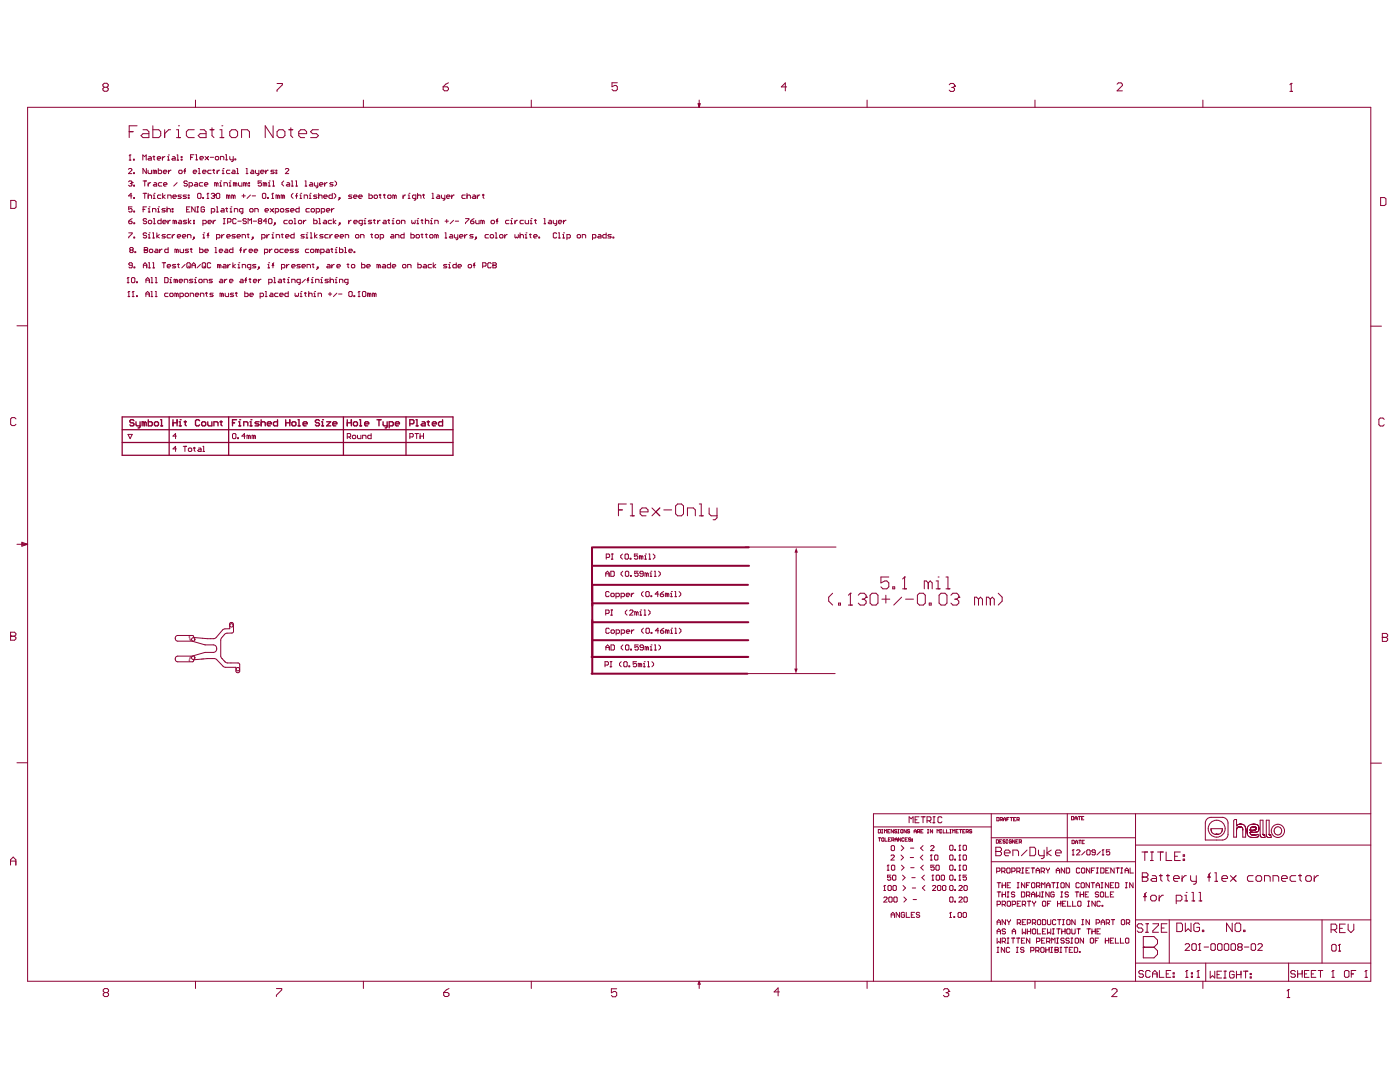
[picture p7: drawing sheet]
<svg xmlns="http://www.w3.org/2000/svg" width="279mm" height="216mm" viewBox="0 0 279 216" stroke-linecap="round" stroke-linejoin="round" font-family="sans-serif">
<g fill="#8d0034">
<path d="M158.5 133.4h.7l-.3 1z"/>
<path d="M158.9 109.3l.3 1h-.6z"/>
</g>
<path d="M37.8 131.6v.4zM37.8 126.9v.4zM37.9 127.5l.1 .3zM38 131l-.1 .4z" fill="none" stroke="#808080" stroke-width=".2"/>
<g fill="none" stroke="#8d0034" stroke-width=".2">
<path d="M20.8 17.4l-.3 .3v.2l.3 .3h.5l.3-.3v-.2l-.3-.3M20.8 17.4l-.3-.3v-.2l.3-.3h.5l.3 .3v.2l-.3 .3M20.8 17.4h.5M39 20v1.4M55.3 16.7h1.1v.2l-1.1 1.1v.3M72.5 20v1.4M88.4 17.3h.8l.3 .3v.3l-.3 .2h-.5l-.3-.2zM89.5 16.5l-.5 .3-.6 .5M106 20v1.4M123.2 16.5h-1.1v.8l.8-.3 .3 .3v.5l-.3 .3h-.5l-.3-.3M139.5 20v1.4M157 17.3h-1.1l.8-.8v1.6"/>
<path d="M173 20v1.4M189.4 16.9l.3-.3h.5l.3 .3v.3M190 17.4h.2M190.2 17.4l.3 .3v.3l-.3 .2h-.5l-.3-.2M190.5 17.2h.1M190.5 17.2l-.3 .2M206.6 20v1.4M222.9 16.8l.3-.3h.5l.3 .3v.3l-1.1 1h1.1M240.1 20v1.4M257.4 18.2h.6M257.7 16.6h.1M257.7 16.6v1.6"/>
<path d="M257.7 16.6l-.3 .3M2.1 40h.8l.3 .3v1l-.3 .3h-.8zM5.5 21.4h268.1v174.4h-268.1zM25.6 33.8l.2-.2h.3l.2 .2v.2l-.7 .6h.7M25.7 36.3l.1-.2h.4l.1 .3M25.8 31.9h.3M25.8 26.3h.8M25.9 30.9h.1M25.9 30.9v1M25.9 30.9l-.1 .2M26 36.6h.2M26.2 36.6l.1 .2-.1 .3h-.4l-.1-.1"/>
<path d="M26.3 36.4h.1M26.3 36.4l-.1 .2M26.3 39.1h-.6l.5-.5v1M26.6 31.8h.2v.1h-.2zM26.7 34.5h.1v.1h-.1zM26.7 39.4h.1v.2h-.1zM26.7 37h.1v.1h-.1zM27.4 25.1h-1.6v2.4M28.5 31.9v-1l.3 .4 .4-.4v1M28.5 25.9h.8l.4 .4v1.2h-1.2l-.4-.4 .4-.4h1.2M28.5 38.6h.7M28.5 36.1h.7"/>
<path d="M28.9 36.1v1M28.9 38.6v1M29.2 33.6v1l-.7-1v1M29.5 34v.5l.2 .1h.5v-.6M29.6 39.1l.1-.2h.4l.1 .2v.5M29.6 36.4v.7M29.6 38.6v1M29.7 31.3h.3l.2 .1v.5h-.5l-.2-.1 .2-.2h.5M30.1 36.4l-.5 .4M30.5 25.1v2.4h1.2l.4-.4v-.8l-.4-.4h-1.2M30.5 31.3h.4M30.6 38.9h.2v.7"/>
<path d="M30.6 39.6h.3M30.7 31.1v.7l.2 .1M30.8 38.6h.1M30.8 36.4h.3l.2 .2v.5h-.5l-.2-.1 .2-.2h.5M30.9 34.1l.2-.1 .2 .1v.5M30.9 34.1l-.3-.1v.6M30.9 34.1v.5M31.4 31.6h.7l-.2-.3h-.3l-.2 .1v.4l.2 .1h.3M31.6 33.6v1h.5l.2-.1v-.4l-.2-.1h-.5M32.1 38.9h-.5l-.2 .2v.3l.2 .2h.5M32.3 36.4h-.5l-.2 .2v.4l.2 .1h.5M32.4 31.3v.6"/>
<path d="M32.5 38.6v1M32.6 34.3h.7l-.2-.3h-.3l-.2 .1v.4l.2 .1h.3M32.6 36.8h.7l-.2-.4h-.3l-.2 .2v.4l.2 .1h.3M32.9 25.9v1.6M32.9 31.3l-.5 .3M33 38.9l-.5 .4 .5 .3M33.4 31.9h.4M33.4 31.3h.2v.6M33.5 39.6v-.7h.5l.2 .2v.5M33.6 30.9h.1M33.6 34v.6M34 25.9h-.3l-.8 .8"/>
<path d="M34.1 34l-.5 .3M34.5 31.3h.3l.2 .1v.5h-.5l-.2-.1 .2-.2h.5M34.5 39.3h.7l-.2-.4h-.3l-.2 .2v.3l.2 .2h.3M35.2 25.9h.4v1.6M35.2 27.5h.8M35.3 31.9h.3M35.3 30.9h.2v1M35.4 36.4l-.7 .7M35.6 25.1h.1M35.7 34.1l.1-.1h.4l.2 .1v.4l-.2 .1h-.4l-.1-.1zM36.2 31.8h.1v.1h-.1zM36.2 31.3h.1v.1h-.1z"/>
<path d="M36.2 38.9h-.5l-.2 .2 .7 .3-.2 .2h-.5M36.7 34.1h.3M37 33.6l-.1 .2v.8M37.2 38.9h-.5l-.2 .2 .7 .3-.1 .2h-.6M37.4 36.3l-.2-.2h-.3l-.2 .3 .2 .2h.3l.2 .4-.2 .1h-.3l-.2-.1M37.6 39.4h.1v.2h-.1zM37.6 38.9h.1v.2h-.1zM37.7 37.1h.5l.2-.1v-.4l-.2-.2h-.5v1.1M38 31.4h.4M38.6 34.3h.6l-.1-.3h-.4l-.1 .1v.4l.1 .1h.4M38.7 30.9h-.7v1M38.8 25.9h-1.2l-.4 .4v.8l.4 .4h1.2"/>
<path d="M38.9 36.4h.4l.1 .2v.5h-.5l-.1-.1 .1-.2h.5M39.1 30.9h.1v1M39.1 31.9h.3M39.4 38.7l.2-.1h.3l.2 .1v.7l-.2 .2h-.3l-.2-.2zM39.6 33.6h.2v1M39.6 34.6h.3M39.9 31.6h.7l-.2-.4h-.3l-.2 .2v.3l.2 .2h.3M39.9 25.9h.8l.4 .4v1.2h-1.2l-.3-.4 .3-.4h1.2M40.4 34.3h.7l-.2-.3h-.3l-.2 .1v.4l.2 .1h.3M40.5 39.4h.1v.2h-.1zM40.5 36.4h-.6l-.1 .2v.4l.1 .1h.6M40.8 36.8h.7l-.2-.4h-.3l-.2 .2v.4l.2 .1h.3"/>
<path d="M40.9 31.2l.7 .7M41.3 39.6h.3M41.5 38.6h.1M41.5 38.6v1M41.5 38.6l-.2 .1M41.6 31.2l-.7 .7M41.9 25.9h.8M41.9 31.4h.7M42.1 34h-.5l-.1 .1v.4l.1 .1h.5M42.2 38.7l.1-.1h.4l.1 .3M42.3 25.5v1.6l.4 .4M42.5 34h.3"/>
<path d="M42.5 39.1h.2M42.6 33.8v.7l.2 .1M42.7 39.1l.1 .2-.1 .3h-.4l-.1-.2M42.8 38.9h.1M42.8 38.9l-.1 .2M43 31.4l.1-.2h.4l.1 .2v.3l-.1 .2h-.4l-.1-.2zM43.2 36.6l.1-.2 .2 .2v.5M43.2 36.6l-.4-.2v.7M43.2 36.6v.5M43.3 34v.6M43.3 38.6h.4l.2 .1v.7l-.2 .2h-.4l-.1-.2v-.7zM43.8 34l-.5 .3"/>
<path d="M43.9 36.4h.1v.7M43.9 37.1h.3M43.9 25.9h.4v1.6M43.9 27.5h.8M44 31.9v-.7h.5l.2 .2v.5M44 36.1h.1M44.3 25.1h.1M44.4 34.6h.3M44.4 34h.1v.6M44.5 33.6h.1M44.7 37.1v-.7h.5l.2 .2v.5M45 30.9h.2v1"/>
<path d="M45 31.9h.4M45.6 39.1l-.4-.2v.7M45.6 39.1v.5M45.6 39.1l.1-.2 .2 .2v.5M45.7 36.4h.2v.7M45.7 37.1h.4M45.8 26.3l.4-.4h.8l.4 .4v.8l-.4 .4h-.8l-.4-.4zM45.9 31.2v.5l.1 .2h.5M45.9 34h-.5l-.2 .1v.4l.2 .1h.5M45.9 36.1h.1M46.4 34h.3l.2 .1v.5h-.5l-.2-.1 .2-.2h.5M46.5 31.2v.9l-.3 .1"/>
<path d="M46.6 39.1l.2-.2 .1 .2v.5M46.6 39.1l-.4-.2v.7M46.6 39.1v.5M46.9 31.7h.2v.2h-.2zM46.9 36.6l.2-.2 .2 .2v.5M46.9 36.6v.5M46.9 36.6l-.3-.2v.7M47.2 33.6h.2v1M47.2 34.6h.4M47.6 36.4v.6l.2 .1h.5v-.7M48.2 27.5v-1.6h1.2l.4 .4v1.2M48.3 39.1h.7"/>
<path d="M48.6 38.7v.7M49 36.6l.1-.2 .2 .2v.5M49 36.6l-.4-.2v.7M49 36.6v.5M49.1 33.6h.2v1M49.1 34.6h.4M49.6 36.4h.2v.2h-.2zM49.6 37h.2v.1h-.2zM50 38.9l-.7 .7M50.1 34h.4l.1 .1v.5h-.5l-.1-.1 .1-.2h.5M50.3 39.1h.7M51 34v.5l.2 .1h.5"/>
<path d="M51.7 34v.8l-.4 .2M52 34.3h.7l-.2-.3h-.3l-.2 .1v.4l.2 .1h.3M52.2 36.1h-.7v.5l.4-.2 .3 .2v.4l-.2 .1h-.3l-.2-.1M52.4 38.7l.1-.1h.4l.1 .1v.7l-.1 .2h-.4l-.1-.2zM52.9 36.6l.1-.2 .2 .2v.5M52.9 36.6v.5M52.9 36.6l-.4-.2v.7M53 34v.6M53.4 39.4h.2v.2h-.2zM53.5 34l-.5 .3M53.6 37.1h.3M53.6 36.4h.1v.7"/>
<path d="M53.7 36.1h.1M54.2 39.6h.4M54.4 38.6h.1M54.4 38.6v1M54.4 38.6l-.2 .1M54.4 36.1h.2v1M54.4 37.1h.3M54.5 25.1v2.4l-1.6-2.4v2.4M54.7 34h-.5l-.2 .1 .2 .2h.4l.1 .2-.1 .1h-.6M55.1 34h.1v.1h-.1zM55.1 34.5h.1v.1h-.1zM55.3 26.3l.4-.4h.8l.4 .4v.8l-.4 .4h-.8l-.4-.4z"/>
<path d="M55.4 39.1l-.3-.2v.7M55.4 39.1l.2-.2 .2 .2v.5M55.4 39.1v.5M56.4 39.1l.2-.2 .2 .2v.5M56.4 39.1l-.3-.2v.7M56.4 39.1v.5M56.6 36.1l-.3 .3v.4l.3 .3M56.9 33.8l.2-.2h.4l.1 .2v.2l-.7 .6h.7M57.3 36.4h.3l.2 .2v.5h-.5l-.2-.1 .2-.2h.5M57.7 25.9h.7M58 25.5v1.6l.4 .4M58.2 36.1h.1v1"/>
<path d="M58.2 37.1h.3M58.5 38.6l-.3 .3v.4l.3 .3M59 39.1h.3M59 36.1h.2v1M59 37.1h.3M59.3 38.6l-.1 .1v.9M59.6 26.7h1.6v-.4l-.4-.4h-.8l-.4 .4v.8l.4 .4h.8M59.9 39.6h.3M59.9 38.9h.1v.7M60 38.6h.1M60.7 39.6v-.7h.5l.2 .2v.5M60.9 36.1h.1v1"/>
<path d="M60.9 37.1h.3M61.7 39.6h.4M61.7 38.9h.2v.7M61.9 38.6h.1M61.9 36.4h.3l.2 .2v.5h-.5l-.2-.1 .2-.2h.5M62.7 36.4v.6l.2 .1h.5M63.3 38.9h-.6l-.1 .2 .7 .3-.2 .2h-.5M63.4 36.4v.9l-.3 .2M63.6 25.9h-1.2l-.4 .4 .4 .4h.8l.4 .4-.4 .4h-1.2M63.6 39.1l.2-.2h.3l.2 .2v.5M63.6 38.6v1M63.8 36.8h.6l-.1-.4h-.4l-.1 .2v.4l.1 .1h.4"/>
<path d="M64.6 39.3h.7l-.2-.4h-.3l-.2 .2v.3l.2 .2h.3M64.8 36.4v.7M65.3 36.4l-.5 .4M66.3 38.6v1h-.5l-.2-.2v-.3l.2-.2h.5M66.5 36.4h-.5l-.2 .2 .2 .2h.3l.2 .2-.2 .1h-.5M66.7 38.6l.3 .3v.4l-.3 .3M66.8 36.1l.4 .3v.4l-.4 .3M67.7 39.4h.1v.2h-.1zM67.8 39.6l-.3 .3M70.2 38.9h-.5l-.1 .2 .1 .2h.4l.1 .1-.1 .2h-.5M70.6 39.3h.7l-.2-.4h-.4l-.1 .2v.3l.1 .2h.4M71.6 39.3h.7l-.2-.4h-.3l-.2 .2v.3l.2 .2h.3"/>
<path d="M73.6 38.6v1h.5l.2-.2v-.3l-.2-.2h-.5M74.7 39.1l.1-.2h.4l.1 .2v.3l-.1 .2h-.4l-.1-.2zM75.7 38.9h.3M75.8 38.7v.7l.2 .2M76.5 38.9h.4M76.7 38.7v.7l.2 .2M77.4 39.1l.1-.2h.4l.2 .2v.3l-.2 .2h-.4l-.1-.2zM78.7 39.1l-.3-.2v.7M78.7 39.1v.5M78.7 39.1l.2-.2 .2 .2v.5M80.4 38.9v.7M80.9 38.9l-.5 .4"/>
<path d="M81.5 39.6h.3M81.5 38.9h.1v.7M81.6 38.6h.1M83 39.6h-.5l-.2-.2v-.3l.2-.2h.5v.9l-.3 .1M83.3 39.1l.2-.2h.3l.2 .2v.5M83.3 38.6v1M84.4 38.9h.3M84.5 38.7v.7l.2 .2M86.2 38.6h.2v1M86.2 39.6h.4M87.2 38.9h.4l.2 .2v.5h-.6l-.1-.2 .1-.1h.6M88.1 38.9v.5l.2 .2h.5"/>
<path d="M88.8 38.9v.9l-.4 .1M89.1 39.3h.7l-.2-.4h-.3l-.2 .2v.3l.2 .2h.3M90.1 38.9v.7M90.6 38.9l-.5 .4M92.9 38.9h-.6l-.1 .2v.3l.1 .2h.6M93.2 39.1l.2-.2h.3l.2 .2v.5M93.2 38.6v1M94.4 38.9h.3l.2 .2v.5h-.5l-.2-.2 .2-.1h.5M95.2 38.9v.7M95.8 38.9l-.6 .4M96.3 38.9h.3M96.4 38.7v.7l.2 .2"/>
<path d="M139.3 20.7h.5l-.3 .7zM139.4 20.7l.1 .7M139.6 20.7l-.1 .7M275.5 39.4h.8l.3 .3v1l-.3 .3h-.8zM25.4 56.4h.3M25.5 59.2h.4M25.6 55.4h.1M25.6 55.4v1M25.6 55.4l-.2 .2M25.7 44.1h.5l.2 .4-.2 .1h-.3l-.2-.1zM25.7 46.5h.7l-.7 1M25.7 58.2h.1"/>
<path d="M25.7 58.2v1M25.7 58.2l-.2 .1M26.1 49.9l-.2 .2 .2 .3h.3l.2-.2-.2-.3M26.1 49.9l-.2-.2 .2-.3h.3l.2 .2-.2 .3M26.1 49.9h.3M26.2 55.6l.2-.2h.3l.2 .2v.6l-.2 .2h-.3l-.2-.2zM26.4 41.3h-.7v.5l.3-.2 .4 .2v.3l-.2 .2h-.4l-.1-.2M26.4 43.6l-.7 .5M26.4 59.2h.3M26.4 52.9h-.5l-.2-.1 .2-.4h.3l.2 .2v.7l-.2 .1h-.3l-.2-.1M26.6 58.2h.1M26.6 58.2v1"/>
<path d="M26.6 58.2l-.2 .1M26.7 42.1h.2v.2h-.2zM26.7 44.5h.2v.1h-.2zM26.7 47.3h.2v.2h-.2zM26.7 53.3h.2v.1h-.2zM26.9 50.2h.2v.2h-.2zM27.2 59h.2v.2h-.2zM27.3 56.2h.1v.2h-.1zM28.6 41.8h.3M28.6 53.4v-.6l.4-.4 .3 .4v.6M28.6 52.9h.7M28.8 49.9h.1"/>
<path d="M28.8 49.4h.5l.2 .2-.2 .3 .2 .3-.2 .2h-.5zM28.8 49.9h.5M29.1 59.2v-.7l.4-.3 .3 .3v.7M29.1 58.7h.7M29.1 56.4v-.7l.4-.3 .3 .3v.7M29.1 55.9h.7M29.2 41.3h-.6v1M29.3 46.6l-.2-.1h-.3l-.2 .1 .2 .4h.3l.2 .1-.2 .4h-.3l-.2-.2M29.3 43.8l-.2-.2h-.3l-.2 .4 .2 .1h.3l.2 .4-.2 .1h-.3l-.2-.1M29.6 41.6h.2v.7M29.6 42.3h.3M29.6 46.8h.2v.7"/>
<path d="M29.6 44.1l.2-.1h.3l.2 .1v.4l-.2 .1h-.3l-.2-.1zM29.6 47.5h.3M29.6 52.4h.2v1M29.6 53.4h.4M29.8 41.3h.1M29.8 46.5h.1M29.8 49.9l.2-.2h.3l.2 .2v.3l-.2 .2h-.3l-.2-.2zM30.1 59.2h.4M30.1 58.2h.2v1M30.1 56.4h.4M30.1 55.4h.2v1M30.4 42.3v-.7h.5l.2 .2v.5"/>
<path d="M30.5 46.5h.1v1M30.5 47.5h.3M30.5 53.4h.3M30.5 52.4h.2v1M30.6 44.6h.4M30.6 43.6h.2v1M31 59.2h.3M31 58.2h.2v1M31 56.4h.3M31 55.4h.2v1M31 49.7h.3l.2 .2v.5h-.5l-.2-.2 .2-.1h.5M31.3 46.5v1"/>
<path d="M31.5 41.6h.1v.7M31.5 42.3h.3M31.6 41.3h.1M31.8 46.8l-.5 .3 .5 .4M31.9 49.7v.7M32.2 43.6v1h-.6l-.1-.1v-.4l.1-.1h.6M32.4 52.4h.6M32.4 49.7l-.5 .4M32.5 44.3h.7l-.2-.3h-.3l-.2 .1v.4l.2 .1h.3M32.7 52.4v1M32.9 55.4h.5l.2 .2v.6l-.2 .2h-.5zM33 41.6h-.5l-.2 .2 .2 .2h.3l.2 .1-.2 .2h-.5"/>
<path d="M33 46.8h-.5l-.2 .2 .7 .3-.2 .2h-.5M33.3 41.3v1M33.3 41.8l.2-.2h.3l.2 .2v.5M33.4 53.1h.7l-.2-.3h-.4l-.1 .1v.4l.1 .1h.4M33.5 44v.6M33.5 58.5h-.5l-.1 .2v.3l.1 .2h.5M33.6 49.4v1h-.6l-.1-.2v-.3l.1-.2h.6M33.9 58.7l.1-.2h.4l.2 .2v.3l-.2 .2h-.4l-.1-.2zM33.9 56.4h.3M33.9 55.7h.2v.7M34 46.8h-.5l-.2 .2v.3l.2 .2h.5M34 44l-.5 .3"/>
<path d="M34.1 55.4h.1M34.3 41.6h.2v.2h-.2zM34.3 42.1h.2v.2h-.2zM34.4 46.8v.7M34.9 44.1v.5M34.9 44.1l.1-.1 .2 .1v.5M34.9 46.8l-.5 .3M34.9 44.1l-.4-.1v.6M35.1 52.8h-.5l-.2 .1 .7 .4-.2 .1h-.5M35.1 55.9l-.4-.2v.7M35.1 55.9v.5M35.1 55.9l.2-.2 .1 .2v.5"/>
<path d="M35.2 58.7l-.3-.2v.7M35.2 58.7v.5M35.2 58.7l.2-.2 .2 .2v.5M35.3 49.9l.1-.2 .2 .2v.5M35.3 49.9l-.4-.2v.7M35.3 49.9v.5M35.4 47.1h.7l-.2-.3h-.3l-.2 .2v.3l.2 .2h.3M35.4 52.8h.4M35.6 52.6v.7l.2 .1M35.7 44h.4l.1 .1v.5h-.5l-.1-.1 .1-.2h.5M35.8 56.1h.6l-.1-.4h-.4l-.1 .2v.3l.1 .2h.4M35.9 59.2h.5l.2-.2v-.3l-.2-.2h-.5v1"/>
<path d="M35.9 49.7v.5l.2 .2h.5v-.7M36.4 47.1h.7l-.2-.3h-.3l-.2 .2v.3l.2 .2h.3M36.8 56.4v-.7h.5l.2 .2v.5M36.9 58.7l.2-.2h.4l.1 .2v.3l-.1 .2h-.4l-.2-.2zM36.9 52.8l-.6 .6M37.2 41.8h.4M37.3 44h-.6l-.1 .1 .7 .4-.2 .1h-.5M37.4 47.5v-.7h.5l.2 .2v.5M37.5 52.4h.3l.2 .2v.7l-.2 .1h-.3l-.2-.1v-.7zM37.6 43.6v1M37.6 53.1l.4 .3M37.6 49.7h-.5l-.1 .2 .6 .3-.1 .2h-.5"/>
<path d="M37.9 41.3h-.7v1h.7M38 59.2v-.7h.5l.1 .2v.5M38 49.7h.3M38.1 44l-.5 .3 .5 .3M38.1 49.6v.6l.2 .2M38.3 53.4v-.6l.4-.4 .3 .4v.6M38.3 52.9h.7M38.5 55.7h-.5l-.2 .2 .7 .3-.2 .2h-.5M38.6 44h.2v.1h-.2zM38.6 44.5h.2v.1h-.2zM38.6 47.3h.2v.2h-.2zM38.8 47.5l-.4 .3"/>
<path d="M38.8 55.7h.2v.7M38.8 56.4h.4M38.9 41.3v1l-.6-1v1M39 58.8h.7l-.2-.3h-.3l-.2 .2v.3l.2 .2h.3M39 55.4h.1M39.3 41.3h.3M39.3 42.3h.3M39.5 41.3v1M39.7 55.9l.1-.2h.4l.2 .2v.3l-.2 .2h-.4l-.1-.2zM39.9 49.4v1h.5l.1-.2v-.3l-.1-.2h-.5M40 59.2v-.7h.5l.2 .2v.5M40 52.8l-.7 .6"/>
<path d="M40.5 46.8h.2v.7M40.5 47.5h.3M40.5 44.6h.5l.2-.1v-.4l-.2-.1h-.5v1M40.5 52.4h.4l.1 .2v.7l-.1 .1h-.4l-.1-.1v-.7zM40.7 46.5h.1M40.7 53.1l.3 .3M40.7 56.4v-.7h.5l.2 .2v.5M40.8 41.4l-.2-.1h-.3l-.2 .1v.7l.2 .2h.3l.2-.2v-.3h-.3M40.9 50.1h.7l-.2-.4h-.4l-.1 .2v.3l.1 .2h.4M41 58.5h.4M41.2 58.3v.7l.2 .2M41.3 47h.4"/>
<path d="M41.5 44.3h.7l-.2-.3h-.3l-.2 .1v.4l.2 .1h.3M41.7 46.5l-.2 .1v.9M42.1 52.6l-.2-.2h-.4l-.1 .2v.7l.1 .1h.4l.2-.1M42.2 42.3h.5l.2-.2v-.3l-.2-.2h-.5v1M42.4 55.7h-.5l-.2 .2 .2 .2h.3l.2 .1-.2 .2h-.5M42.5 44v.6M42.6 58.5h-.6l-.1 .2 .1 .1h.4l.2 .2-.2 .2h-.5M42.9 49.4h.2v1M42.9 50.4h.4M43 44l-.5 .3M43.2 41.3h.2v1M43.2 42.3h.3"/>
<path d="M43.2 47.5h.5l.2-.2v-.3l-.2-.2h-.5v1M43.8 52.9l-.4-.1v.6M43.8 52.9v.5M43.8 52.9l.1-.1 .2 .1v.5M43.8 50.1h.6l-.1-.4h-.4l-.1 .2v.3l.1 .2h.4M43.9 55.7h.4l.1 .2v.5h-.5l-.1-.2 .1-.1h.5M44.2 41.6h.4l.1 .2v.5h-.5l-.2-.2 .2-.1h.5M44.2 46.8v.7M44.3 58.7l-.4-.2v.7M44.3 58.7v.5M44.3 58.7l.1-.2 .2 .2v.5M44.6 44.6h.3"/>
<path d="M44.6 43.6h.3M44.6 52.8h.3l.2 .1v.5h-.5l-.2-.1 .2-.2h.5M44.7 46.8l-.5 .3M44.7 43.6v1M44.8 55.7v.7M44.9 58.5v.5l.2 .2h.5v-.7M45 49.7h.3l.2 .2v.5h-.5l-.2-.2 .2-.1h.5M45.1 41.6h.3M45.2 41.4v.7l.2 .2M45.3 47.1h.6l-.1-.3h-.4l-.1 .2v.3l.1 .2h.4M45.3 55.7l-.5 .4M45.4 44.3h.5l.2-.2v-.3l-.2-.2h-.5v1"/>
<path d="M45.5 52.8v.6M45.8 56.1h.7l-.2-.4h-.3l-.2 .2v.3l.2 .2h.3M45.9 41.6h.2v.7M45.9 42.3h.4M46 52.8l-.5 .3M46.1 41.3h.1M46.5 52.4v1M46.5 49.4v1h-.5l-.2-.2v-.3l.2-.2h.5M46.6 58.5h-.5l-.1 .2 .6 .3-.1 .2h-.5M46.8 42.3v-.7h.5l.1 .2v.5M47 46.8h-.6l-.1 .2 .7 .3-.2 .2h-.5M47 58.5h.3"/>
<path d="M47 52.8l-.5 .3 .5 .3M47.1 43.8l-.1-.2h-.4l-.2 .2v.7l.2 .1h.4l.1-.1M47.1 58.3v.7l.2 .2M47.3 47.1h.7l-.2-.3h-.3l-.2 .2v.3l.2 .2h.3M47.5 44.1h.6M47.5 53.4h.3M47.5 52.8h.2v.6M47.7 52.4h.1M47.8 49.9h.4M48 55.7h.4l.1 .2v.5h-.5l-.2-.2 .2-.1h.5M48.2 49.4l-.2 .2v.8M48.3 47.5v-.7h.5l.2 .2v.5"/>
<path d="M48.3 53.4v-.6h.6l.1 .1v.5M48.5 42.3h-.5l-.2-.2v-.3l.2-.2h.5v.9l-.4 .1M48.7 49.7v.7M48.8 58.2v1h.6l.1-.2v-.3l-.1-.2h-.6M48.9 55.9h.3M49.2 43.8l-.2-.2h-.3l-.2 .4 .2 .1h.3l.2 .4-.2 .1h-.3l-.2-.1M49.2 55.4l-.2 .2v.8M49.2 49.7l-.5 .4M49.3 46.8h.4M49.5 46.6v.7l.2 .2M49.5 44.6v-1l.3 .4 .4-.4v1M49.7 55.7h.4"/>
<path d="M49.7 50.1h.7l-.2-.4h-.3l-.2 .2v.3l.2 .2h.3M49.8 41.8l.2-.2h.3l.2 .2v.3l-.2 .2h-.3l-.2-.2zM49.9 58.8h.7l-.2-.3h-.4l-.1 .2v.3l.1 .2h.4M49.9 55.6v.6l.2 .2M50 53.4h-.5l-.1-.1v-.4l.1-.1h.5v.8l-.3 .2M50.4 47.3h.1v.2h-.1zM50.5 47.5l-.3 .3M50.5 44.1h.7M50.6 56.1h.6l-.1-.4h-.4l-.1 .2v.3l.1 .2h.4M50.7 50.1h.7l-.2-.4h-.3l-.2 .2v.3l.2 .2h.3M50.9 42.3v-.7h.5l.1 .2v.5M51.1 52.8h-.5l-.2 .1 .7 .4-.2 .1h-.5"/>
<path d="M51.6 53.3h.2v.1h-.2zM51.6 55.7v.7M51.7 44.1l-.1 .2 .1 .3h.4l.1-.1-.1-.4M51.7 44.1l-.1-.1 .1-.4h.4l.1 .2-.1 .3M51.7 44.1h.4M51.8 53.4l-.4 .4M51.9 59.2h.5l.2-.2v-.3l-.2-.2h-.5v1M52.1 55.7l-.5 .4M52.2 47.5h.5l.2-.2v-.3l-.2-.2h-.5v1M52.8 50.4h.5l.2-.2v-.3l-.2-.2h-.5v1M52.9 42h.7l-.2-.4h-.3l-.2 .2v.3l.2 .2h.3M52.9 59.2h.4"/>
<path d="M52.9 58.2h.2v1M53.3 44.1h-.7l.5-.5v1M53.3 46.8v.7M53.5 52.8h.1v.6M53.5 53.4h.3M53.6 43.8l.2-.2h.3l.2 .2v.7l-.2 .1h-.3l-.2-.1zM53.6 52.4h.1M53.6 56.4h.5l.2-.2v-.3l-.2-.2h-.5v1M53.8 46.8l-.5 .3M53.8 49.7v.7M53.9 41.6l.7 .7M54 58.5h.3l.2 .2v.5h-.5l-.2-.2 .2-.2h.5"/>
<path d="M54.3 47.5h.3M54.3 46.8h.1v.7M54.3 52.9h.3M54.3 49.7l-.5 .4M54.4 46.5h.1M54.6 41.6l-.7 .7M54.6 52.4l-.1 .2v.8M54.6 56.4h.4M54.6 55.4h.2v1M54.8 44.5h.2v.1h-.2zM54.8 49.9l.2-.2h.3l.2 .2v.3l-.2 .2h-.3l-.2-.2zM54.9 42.3h.5l.2-.2v-.3l-.2-.2h-.5v1"/>
<path d="M55 44.6l-.4 .4M55.1 47.5v-.7h.5l.2 .2v.5M55.5 58.5h-.5l-.2 .2v.3l.2 .2h.5M55.7 55.7h.3l.2 .2v.5h-.5l-.2-.2 .2-.1h.5M55.8 58.8h.7l-.2-.3h-.3l-.2 .2v.3l.2 .2h.3M56.1 41.6h.4l.1 .2v.3l-.1 .2h-.4l-.1-.2v-.3zM56.1 46.8h.4M56.2 53.4h.5l.2-.1v-.4l-.2-.1h-.5v1M56.3 46.6v.7l.2 .2M56.5 55.7h.4M56.5 49.7h-.5l-.2 .2v.3l.2 .2h.5M56.7 55.6v.6l.2 .2"/>
<path d="M56.9 50.1h.6l-.1-.4h-.4l-.1 .2v.3l.1 .2h.4M57 47.1h.7l-.2-.3h-.3l-.2 .2v.3l.2 .2h.3M57.2 52.8v.6M57.3 44h-.5l-.1 .1v.4l.1 .1h.5M57.4 55.7h.1v.7M57.4 56.4h.3M57.5 58.2v1h-.5l-.2-.2v-.3l.2-.2h.5M57.5 55.4h.1M57.7 41.6h-.6l-.1 .2 .1 .2h.4l.2 .1-.2 .2h-.5M57.7 44.1l.1-.1h.4l.2 .1v.4l-.2 .1h-.4l-.1-.1zM57.7 52.8l-.5 .3M58 42h.7l-.2-.4h-.3l-.2 .2v.3l.2 .2h.3"/>
<path d="M58.2 53.1h.7l-.2-.3h-.3l-.2 .1v.4l.2 .1h.3M58.2 56.4v-.7h.5l.2 .2v.5M58.6 49.7h-.5l-.2 .2 .7 .3-.2 .2h-.5M58.7 43.6h.2v1M58.7 46.5v1h-.5l-.2-.2v-.3l.2-.2h.5M58.7 44.6h.3M58.9 58.5v.5l.2 .2 .1-.2 .2 .2 .2-.2v-.5M59.5 44.1l.2-.1h.4l.1 .1v.4l-.1 .1h-.4l-.2-.1zM59.6 49.7h-.5l-.2 .2 .7 .3-.2 .2h-.5M59.7 41.3v1h-.5l-.2-.2v-.3l.2-.2h.5M59.9 59.2h.3M59.9 58.5h.2v.7"/>
<path d="M59.9 52.8h-.5l-.2 .1 .7 .4-.2 .1h-.5M59.9 56.4h-.5l-.2-.2v-.3l.2-.2h.5v.9l-.3 .1M60.1 58.2h.1M60.3 53.1h.6l-.1-.3h-.4l-.1 .1v.4l.1 .1h.4M60.6 44v.6M60.7 46.8h-.5l-.1 .2 .6 .3-.1 .2h-.5M60.8 58.5h.3M60.9 58.3v.7l.2 .2M60.9 55.7l-.6 .7M61.1 46.8h.1v.7M61.1 47.5h.3M61.1 44l-.5 .3"/>
<path d="M61.2 46.5h.1M61.3 53.4v-.6h.5l.2 .1v.5M61.3 55.9h.3M61.6 58.7l.2-.2h.3l.2 .2v.5M61.6 58.2v1M61.6 55.4l-.1 .2v.8M61.6 49.7h-.5l-.2 .2v.3l.2 .2h.5M61.7 41.6h-.5l-.1 .2v.3l.1 .2h.5M61.9 46.5h.2v1M61.9 47.5h.4M62 49.9l.1-.2h.4l.1 .2v.3l-.1 .2h-.4l-.1-.2zM62.1 41.8l.2-.2h.3l.2 .2v.3l-.2 .2h-.3l-.2-.2z"/>
<path d="M62.1 56.4h.4M62.1 55.7h.2v.7M62.3 52.8h.3M62.3 55.4h.1M62.5 52.6v.7l.1 .1M62.6 43.6v1h.5l.2-.1v-.4l-.2-.1h-.5M62.6 59.2h.4M62.6 58.5h.2v.7M62.8 46.5v1M62.8 58.2h.1M63 56.4v-.7h.5l.2 .2v.5M63.1 42.3h.5l.2-.2v-.3l-.2-.2h-.5v1"/>
<path d="M63.3 46.8l-.5 .3 .5 .4M63.3 53.3h.2v.1h-.2zM63.3 49.9l.2-.2 .2 .2v.5M63.3 49.9l-.3-.2v.7M63.3 49.9v.5M63.5 59.2v-.7h.5l.2 .2v.5M63.5 53.4l-.3 .4M63.6 44.6h.4M63.6 43.6h.2v1M64 55.7h.2v.7M64 56.4h.3M64 50.4h.5l.2-.2v-.3l-.2-.2h-.5v1"/>
<path d="M64.1 42.3h.5l.2-.2v-.3l-.2-.2h-.5v1M64.2 55.4h.1M64.5 46.8h-.5l-.2 .2 .7 .3-.2 .2h-.5M64.7 44h.3l.2 .1v.5h-.5l-.2-.1 .2-.2h.5M65.1 42h.7l-.1-.4h-.4l-.2 .2v.3l.2 .2h.4M65.2 49.7h.3l.2 .2v.5h-.5l-.2-.2 .2-.1h.5M65.4 52.8h.3l.2 .1v.5h-.5l-.2-.1 .2-.2h.5M65.5 46.8h-.5l-.2 .2v.3l.2 .2h.5M65.5 58.7h.7M65.5 55.7h-.5l-.1 .2 .6 .3-.1 .2h-.5M65.8 46.8v.7M65.9 58.3v.7"/>
<path d="M65.9 55.9l.1-.2h.4l.2 .2v.5M65.9 55.4v1M66.1 49.7h.3M66.2 41.6v.7M66.2 44h-.5l-.2 .1v.4l.2 .1h.5M66.2 52.8v.6M66.2 49.6v.6l.2 .2M66.4 46.8l-.6 .3M66.5 43.6v1M66.7 41.6l-.5 .4M66.7 52.8l-.5 .3M66.9 47.1h.6l-.1-.3h-.4l-.1 .2v.3l.1 .2h.4"/>
<path d="M66.9 56.4h.3M66.9 55.7h.2v.7M66.9 49.7h.2v.7M66.9 50.4h.3M67 44l-.5 .3 .5 .3M67.1 55.4h.1M67.1 49.4h.1M67.2 58.5l-.7 .7M67.2 53.1h.7l-.2-.3h-.3l-.2 .1v.4l.2 .1h.3M67.6 58.7h.6M67.7 44.5h.2v.1h-.2zM67.7 56.4v-.7h.6l.1 .2v.5"/>
<path d="M67.8 49.4v1h.5l.1-.2v-.3l-.1-.2h-.5M67.9 47.1h.7l-.2-.3h-.3l-.2 .2v.3l.2 .2h.3M67.9 44.6l-.4 .4M68.8 49.4h.1v1M68.8 50.4h.3M68.9 47.5v-.7h.5l.2 .2v.5M69.3 52.8h.3M69.4 52.6v.7l.2 .1M69.5 56.4h-.6l-.1-.2v-.3l.1-.2h.6v.9l-.4 .1M69.6 44v.6M69.6 58.3l.2-.1h.3l.2 .1v.7l-.2 .2h-.3l-.2-.2zM69.6 50.1h.7l-.2-.4h-.3l-.2 .2v.3l.2 .2h.3"/>
<path d="M70.1 44l-.5 .3M70.1 52.9l.2-.1h.3l.2 .1v.4l-.2 .1h-.3l-.2-.1zM70.6 44.3h.7l-.2-.3h-.3l-.2 .1v.4l.2 .1h.3M70.6 59h.2v.2h-.2zM70.6 50.2h.2v.2h-.2zM70.9 47l.2-.2h.4l.1 .2v.3l-.1 .2h-.4l-.2-.2zM71.5 59.2h.3M71.6 58.2h.1M71.6 58.2l-.1 .1M71.6 58.2v1M72 47.5v-.7h.5l.1 .2v.5M72.2 52.4v1h.5l.1-.1v-.4l-.1-.1h-.5"/>
<path d="M72.3 44.6h-.5l-.2-.1v-.4l.2-.1h.5v.8l-.3 .2M72.5 58.2h.3l.2 .1v.7l-.2 .2h-.3l-.2-.2v-.7zM72.6 44h.2v.6M72.6 44.6h.4M72.8 43.6h.1M73.2 53.1h.7l-.2-.3h-.3l-.2 .1v.4l.2 .1h.3M73.7 58.7l-.3-.2v.7M73.7 58.7v.5M73.7 58.7l.2-.2 .1 .2v.5M74 46.8h.4M74.2 46.6v.7l.2 .2M74.2 44h-.5l-.2 .1 .2 .2h.3l.2 .2-.2 .1h-.5"/>
<path d="M74.5 44h.4M74.7 43.8v.7l.2 .1M74.7 58.7l-.3-.2v.7M74.7 58.7l.2-.2 .2 .2v.5M74.7 58.7v.5M74.9 47l.1-.2h.4l.1 .2v.3l-.1 .2h-.4l-.1-.2zM75.4 44v.6M75.6 52.9l.1-.1 .2 .1v.5M75.6 52.9l-.4-.1v.6M75.6 52.9v.5M75.9 47.5h.5l.2-.2v-.3l-.2-.2h-.5v1M75.9 44l-.5 .3"/>
<path d="M76.4 52.8h.4l.1 .1v.5h-.5l-.1-.1 .1-.2h.5M76.6 44h.3l.2 .1v.5h-.5l-.2-.1 .2-.2h.5M77.4 44h.4M77.6 43.8v.7l.2 .1M78 52.4v1h-.6l-.1-.1v-.4l.1-.1h.6M78.1 46.8h.3l.2 .2v.5h-.5l-.2-.2 .2-.2h.5M78.3 44.6h.3M78.3 44h.1v.6M78.3 53.1h.7l-.2-.3h-.3l-.2 .1v.4l.2 .1h.3M78.4 43.6h.1M78.9 47.5v-.7h.6l.1 .2v.5M79.1 44.1l.2-.1h.3l.2 .1v.4l-.2 .1h-.3l-.2-.1z"/>
<path d="M80.1 44.6v-.6h.5l.2 .1v.5M80.5 52.8h.3l.2 .1v.4l-.2 .1h-.3l-.2-.1v-.4zM80.6 46.5v1h-.5l-.1-.2v-.3l.1-.2h.5M81.4 53.4v-.6h.5l.1 .1v.5M82 46.5v1h.5l.2-.2v-.3l-.2-.2h-.5M82.2 44v.5l.1 .1 .2-.1 .2 .1 .2-.1v-.5M83 47l.2-.2h.3l.2 .2v.3l-.2 .2h-.3l-.2-.2zM83.2 44.6h.3M83.2 44h.2v.6M83.4 43.6h.1M83.4 52.4v1h.5l.2-.1v-.4l-.2-.1h-.5M84 46.8h.4"/>
<path d="M84 44h.4M84.2 46.6v.7l.2 .2M84.2 43.8v.7l.2 .1M84.6 52.8h.3l.2 .1v.5h-.5l-.2-.1 .2-.2h.5M84.9 46.8h.3M84.9 44.1l.2-.1h.3l.2 .1v.5M84.9 43.6v1M85.1 46.6v.7l.1 .2M85.7 47l.2-.2h.4l.1 .2v.3l-.1 .2h-.4l-.2-.2zM85.9 44.6h.4M85.9 44h.2v.6M86.1 43.6h.1"/>
<path d="M86.1 52.8h-.5l-.2 .1v.4l.2 .1h.5M86.5 52.4v1M86.8 44.6v-.6h.5l.2 .1v.5M87 52.8l-.5 .3 .5 .3M87.1 47l-.3-.2v.7M87.1 47v.5M87.1 47l.2-.2 .2 .2v.5M88.8 46.5h.2v1M88.8 47.5h.4M88.8 44.1h.7M89.2 43.8v.7M89.2 52.8h-.5l-.2 .1 .7 .4-.2 .1h-.5"/>
<path d="M89.5 53.4h.4M89.5 52.8h.2v.6M89.7 52.4h.1M89.8 46.8h.4l.1 .2v.5h-.5l-.1-.2 .1-.2h.5M90.5 44l-.7 .6M90.7 46.8v.5l.2 .2h.5M90.9 44.1h.6M91.1 52.4v1h-.6l-.1-.1v-.4l.1-.1h.6M91.4 46.8v.9l-.4 .1M91.4 53.1h.7l-.2-.3h-.3l-.2 .1v.4l.2 .1h.3M91.7 47.1h.7l-.2-.3h-.3l-.2 .2v.3l.2 .2h.3M92.7 46.8v.7"/>
<path d="M92.9 43.6h.7l-.7 1M93.2 46.8l-.5 .3M93.4 52.9l.2-.1h.3l.2 .1v.4l-.2 .1h-.3l-.2-.1zM93.9 44.1h.5l.2 .4-.2 .1h-.3l-.2-.1zM94.4 46.8h-.5l-.2 .2 .7 .3-.1 .2h-.6M94.5 52.9h.3M94.6 43.6l-.7 .5M94.8 52.4l-.2 .2v.8M94.9 47.3h.2v.2h-.2zM94.9 44v.5l.2 .1h.5v-.6M95.1 47.5l-.3 .3M96.3 44.1l-.3-.1v.6"/>
<path d="M96.3 44.1v.5M96.3 44.1l.2-.1 .1 .1v.5M96.3 53.1h.5l.2-.2v-.3l-.2-.2h-.5v1M97.5 46.8h-.5l-.2 .2v.3l.2 .2h.5M97.8 47l.2-.2h.3l.2 .2v.3l-.2 .2h-.3l-.2-.2zM98 44.1l.2-.1h.3l.2 .1v.4l-.2 .1h-.3l-.2-.1zM98 52.6l-.1-.2h-.4l-.2 .2v.7l.2 .1h.4l.1-.1M98.4 52.9h.1M98.4 52.4h.5l.2 .2-.2 .3 .2 .4-.2 .1h-.5zM98.4 52.9h.5M98.9 46.5h.1v1M98.9 47.5h.3"/>
<path d="M99 44.1h.4M99.4 43.6l-.2 .2v.8M99.9 46.8h.3l.2 .2v.3l-.2 .2h-.3l-.2-.2v-.3zM100.7 46.8v.7M101.2 46.8l-.5 .3M101.6 44h-.5l-.2 .1v.4l.2 .1h.5M101.9 44.6h.4M101.9 44h.2v.6M102.1 43.6h.1M102.8 46.8v.5l.1 .2 .2-.2 .2 .2 .1-.2v-.5M102.8 44v.6M103.3 44l-.5 .3"/>
<path d="M103.8 47l.2-.2h.3l.2 .2v.5M103.8 46.5v1M104.5 44h-.5l-.2 .1v.4l.2 .1h.5M104.8 47.5h.3M104.8 46.8h.2v.7M104.8 44v.5l.2 .1h.5v-.6M105 46.5h.1M105.7 46.8h.3M105.8 46.6v.7l.2 .2M105.8 44.6h.4M105.8 44h.2v.6M106 43.6h.1"/>
<path d="M106.5 47.1h.7l-.2-.3h-.3l-.2 .2v.3l.2 .2h.3M106.7 44h.3M106.8 43.8v.7l.2 .1M107.5 47.3h.2v.2h-.2zM108.5 44.6h.4M108.5 43.6h.2v1M109.6 44h.3l.2 .1v.5h-.5l-.2-.1 .2-.2h.5M110.4 44v.5l.2 .1h.5M111.1 46.6l-.2-.1h-.3l-.2 .1v.7l.2 .2h.3l.2-.2M111.1 44v.8l-.3 .2M111.4 46.5h.2v1M111.4 47.5h.4"/>
<path d="M111.4 44.3h.7l-.1-.3h-.4l-.2 .1v.4l.2 .1h.4M112.3 47.5h.3M112.3 46.8h.2v.7M112.5 46.5h.1M112.5 44v.6M113 44l-.5 .3M113.1 47.5h.6l.1-.2v-.3l-.1-.2h-.6v1M115.2 47l.2-.2h.3l.2 .2v.3l-.2 .2h-.3l-.2-.2zM116.2 47.5v-.7h.5l.2 .2v.5M118.2 47.5h.6l.1-.2v-.3l-.1-.2h-.6v1M119.4 46.8h.4l.1 .2v.5h-.5l-.1-.2 .1-.2h.5M121 46.5v1h-.5l-.2-.2v-.3l.2-.2h.5"/>
<path d="M122 46.8h-.5l-.2 .2 .2 .1h.3l.2 .2-.2 .2h-.5M122.3 47.3h.2v.2h-.2zM3.4 65h2.1M273.6 65.1h2.1M3.2 83.6l-.3-.3h-.5l-.3 .3v1.1l.3 .2h.5l.3-.2M25.5 86.7h.9l-.4 .8zM35.2 87h-.7l.5-.5v1M35.2 89.6h-.7l.5-.5v1M36.6 89.1h.6M36.9 89.1v1M37.6 89.6l.2-.2h.3l.2 .2v.3l-.2 .2h-.3l-.2-.2zM38.6 89.4h.3"/>
<path d="M38.8 89.2v.7l.1 .2M39.6 89.4h.4l.1 .2v.5h-.5l-.1-.2 .1-.2h.5M40.5 89.1h.1v1M40.5 90.1h.3M46.4 86.7l.2-.2h.3l.2 .2v.7l-.2 .1h-.3l-.2-.1zM47.4 87.4h.2v.1h-.2zM49 87h-.7l.5-.5v1M49.6 87l-.3-.2v.7M49.6 87v.5M49.6 87l.2-.2 .2 .2v.5M50.7 87l-.4-.2v.7M50.7 87v.5"/>
<path d="M50.7 87l.1-.2 .2 .2v.5M69.3 87.2h.5l.2-.2v-.3l-.2-.2h-.5v1M69.6 87.2l.4 .3M70.3 87l.2-.2h.3l.2 .2v.4l-.2 .1h-.3l-.2-.1zM71.3 86.8v.6l.2 .1h.5v-.7M72.4 87.5v-.7h.5l.1 .2v.5M74.1 86.5v1h-.5l-.2-.1v-.4l.2-.2h.5M81.8 87.2h.5l.2-.2v-.3l-.2-.2h-.5v1M82.8 86.5h.7M83.2 86.5v1M83.8 87h.7M83.8 86.5v1"/>
<path d="M84.5 86.5v1M276.3 83.7l-.3-.3h-.5l-.3 .3v1l.3 .3h.5l.3-.3M3.4 108.6h2.1M4.4 108.2l1.1 .4-1.1 .4zM4.4 108.5l1.1 .1M5.5 108.6l-1.1 .2M120.9 115v-.7l.3-.3 .4 .3v.7M120.9 114.5h.7M121 111.2h.5l.2-.1v-.4l-.2-.2h-.5v1.1M121.6 118.2l-.2-.2h-.3l-.2 .2v.7l.2 .2h.3l.2-.2M121.9 114h.5l.2 .2v.6l-.2 .2h-.5zM121.9 118.5l.2-.1h.3l.2 .1v.4l-.2 .2h-.3l-.2-.2z"/>
<path d="M122 110.5h.3M122 111.6h.3M122.2 110.5v1.1M122.9 119.1h.5l.2-.2v-.4l-.2-.1h-.5v1M123.4 101.7h.8M123.9 119.1h.6l.1-.2v-.4l-.1-.1h-.6v1M124.2 110.5l-.3 .4v.3l.3 .4M124.3 114l-.4 .3v.4l.4 .3M124.7 110.7l.2-.2h.3l.2 .2v.7l-.2 .2h-.3l-.2-.2zM125 114h.3l.2 .2v.6l-.2 .2h-.3l-.2-.2v-.6zM125 118.7h.6l-.1-.3h-.4l-.1 .1v.4l.1 .2h.4M125 100.6h-1.6v2.3"/>
<path d="M125.8 111.4h.1v.2h-.1zM125.8 100.6h.4v2.3M125.8 102.9h.8M125.8 114.8h.2v.2h-.2zM126 118.4v.7M126.5 118.4l-.5 .3M127.3 110.5h-.7v.6l.3-.2 .4 .2v.3l-.2 .2h-.3l-.2-.2M127.4 114h-.7v.5l.3-.2 .4 .2v.3l-.2 .2h-.4l-.1-.2M127.8 102.1h1.5v-.4l-.4-.3h-.8l-.3 .3v.8l.3 .4h.8M128 111.1l-.4-.2v.7M128 111.1v.5M128 111.1l.1-.2 .2 .2v.5"/>
<path d="M128.4 114.5h-.5l-.2-.2 .2-.3h.3l.2 .2v.6l-.2 .2h-.3l-.2-.2M128.4 118l-.4 .4v.3l.4 .4M128.6 111.6h.4M128.6 110.9h.2v.7M128.8 110.5h.1M128.9 118.2l.2-.2h.3l.2 .2v.7l-.2 .2h-.3l-.2-.2zM129.1 114.5l.1-.2 .2 .2v.5M129.1 114.5l-.4-.2v.7M129.1 114.5v.5M129.5 110.5h.2v1.1M129.5 111.6h.3M129.7 114.3h.2v.7"/>
<path d="M129.7 115h.4M129.9 114h.1M129.9 118.9h.2v.2h-.2zM130.1 101.4l1.6 1.5M130.3 110.5l.4 .4v.3l-.4 .4M130.6 114h.2v1M130.6 115h.3M131.4 114l.4 .3v.4l-.4 .3M131.4 118.5h-.6l.5-.5v1.1M131.7 101.4l-1.6 1.5M131.8 118.5h.5l.2 .4-.2 .2h-.4l-.1-.2zM132.5 118l-.7 .5"/>
<path d="M132.5 101.7h1.5M133.1 118.5l-.3-.1v.7M133.1 118.5l.2-.1 .2 .1v.6M133.1 118.5v.6M133.8 118.4h.2v.7M133.8 119.1h.4M134 118h.1M134.7 118h.1v1.1M134.7 119.1h.3M134.8 101l.4-.4h.8l.4 .4v1.5l-.4 .4h-.8l-.4-.4zM135.5 118l.4 .4v.3l-.4 .4M137.2 102.9v-1.5h1.2l.4 .3v1.2"/>
<path d="M139.6 100.6h.3v2.3M139.6 102.9h.7M141.5 101.4v1.1l.4 .4h1.2M143.1 101.4v1.9l-.4 .4h-.4M148.8 109.2h18M158.9 109.8v23.9M166.2 118.4l-.8 .8v.7l.8 .8M169.7 118.4h.1M169.7 118.4v2.3M169.7 118.4l-.4 .4M171.3 118.8l.4-.4h.8l.4 .4v.4M172.1 119.6h.4"/>
<path d="M172.5 119.6l.4 .3v.4l-.4 .4h-.8l-.4-.4M172.9 119.2h.1M172.9 119.2l-.4 .4M173.6 118.8l.4-.4h.8l.4 .4v1.5l-.4 .4h-.8l-.4-.4zM176 119.6h1.6M176.8 118.8v1.5M177.4 115.1h-1.6v1.2l.8-.4h.4l.4 .4v.8l-.4 .4h-.8l-.4-.4M178.2 117.1h.4v.4h-.4zM179.9 119.2l-1.5 1.5M180.1 117.5h.8M180.5 115.1h.1M180.5 115.1v2.4"/>
<path d="M180.5 115.1l-.4 .4M180.7 119.6h1.6M183.1 118.8l.4-.4h.8l.4 .4v1.5l-.4 .4h-.8l-.4-.4zM185.2 116.3l-.3-.4h-.4v1.6M185.2 116.3v1.2M185.2 116.3l.4-.4 .4 .4v1.2M186.8 115.9h.4v1.6M186.8 117.5h.8M187.2 115.1h.1M187.4 118.8l.4-.4h.8l.4 .4v1.5l-.4 .4h-.8l-.4-.4zM188.8 115.1h.4v2.4M188.8 117.5h.8"/>
<path d="M189.8 118.8l.4-.4h.8l.3 .4v.4M190.6 119.6h.4M191 119.6l.3 .3v.4l-.3 .4h-.8l-.4-.4M191.3 119.2h.1M191.3 119.2l-.3 .4M195.3 119.6l-.4-.4h-.4v1.5M195.3 119.6v1.1M195.3 119.6l.4-.4 .4 .4v1.1M197.6 119.6l-.4-.4h-.3v1.5M197.6 119.6v1.1M197.6 119.6l.4-.4 .4 .4v1.1M199.2 118.4l.8 .8v.7l-.8 .8"/>
<path d="M2.1 126.9h.1M2.1 126.1h.8l.3 .3v.3l-.3 .2 .3 .3v.3l-.3 .2h-.8zM2.1 126.9h.8M35 127l.5-.2h2.9l.4 .4 4 .2 1.7-1.8 1.4-.1-.1-.9a.38 .38 0 0 1 .4-.4 .38 .38 0 0 1 .4 .3v1.6l-.3 .2-1.3 .2-.9 .9v3.5l.1 .4 1 1h2.5l.1 .3v1.3a.38 .38 0 0 1-.3 .3 .38 .38 0 0 1-.4-.3v-.7l-2.4-.1-1.8-1.7-4.1 .2-.4 .5h-2.9a.57 .57 0 0 1-.5-.6 .57 .57 0 0 1 .5-.6h2.8a8 8 0 0 1 4.3-.7 .75 .75 0 0 0 .6-.8 .75 .75 0 0 0-.6-.7 8 8 0 0 1-4.3-.8h-2.8a.57 .57 0 0 1-.5-.9zM120.7 132.7h.6l.1-.2v-.3l-.1-.2h-.6v1M120.9 122.4h.5l.2-.2v-.3l-.2-.2h-.5v1M120.9 129.7v-.7l.4-.3 .3 .3v.7M120.9 129.2h.7M121.6 125.5l-.2-.2h-.3l-.2 .2v.7l.2 .2h.3l.2-.2M121.8 132h.3M121.8 133h.3M121.9 121.7h.3"/>
<path d="M121.9 122.7h.3M121.9 132v1M121.9 128.7h.5l.2 .2v.6l-.2 .2h-.5zM121.9 125.9l.2-.2h.3l.2 .2v.3l-.2 .2h-.3l-.2-.2zM122.1 121.7v1M123 126.4h.5l.1-.2v-.3l-.1-.2h-.5v1M124 132l-.4 .4v.3l.4 .3M124 126.4h.5l.2-.2v-.3l-.2-.2h-.5v1M124.3 128.7l-.3 .3v.4l.3 .3M124.5 132.2l.2-.2h.3l.2 .2v.7l-.2 .1h-.3l-.2-.1zM124.8 128.9l.2-.2h.3l.2 .2v.6l-.2 .2h-.3l-.2-.2zM125 126h.7l-.2-.3h-.3l-.2 .2v.3l.2 .2h.3"/>
<path d="M125.1 121.7l-.3 .4v.3l.3 .3M125.5 132.9h.2v.1h-.2zM125.6 121.9l.2-.2h.4l.1 .2v.2l-.7 .6h.7M125.9 129.5h.1v.2h-.1zM126 125.7v.7M126.5 125.7l-.5 .3M127 122.2l-.3-.1v.6M127 122.2l.2-.1 .2 .1v.5M127 122.2v.5M127 132h-.6v.5l.3-.1 .3 .1v.4l-.1 .1h-.4l-.1-.1M127.4 128.7h-.7v.5l.3-.2 .4 .2v.3l-.2 .2h-.3l-.2-.2M127.7 122.7h.3"/>
<path d="M127.7 122.1h.2v.6M127.7 132.5l-.3-.1v.6M127.7 132.5v.5M127.7 132.5l.2-.1 .2 .1v.5M127.9 121.7h.1M128.4 133h.3M128.4 132.4h.2v.6M128.4 129.2h-.5l-.2-.2 .2-.3h.3l.2 .2v.6l-.2 .2h-.3l-.2-.2M128.4 125.3l-.3 .4v.3l.3 .4M128.5 121.7h.2v1M128.5 122.7h.4M128.6 132h.1"/>
<path d="M129.1 125.3h.3l.2 .2v.7l-.2 .2h-.3l-.2-.2v-.7zM129.1 129.2l-.4-.2v.7M129.1 129.2v.5M129.1 129.2l.2-.2 .1 .2v.5M129.3 132h.1v1M129.3 133h.3M129.4 121.7l.3 .4v.3l-.3 .3M129.8 129.7h.3M129.8 129h.1v.7M129.9 128.7h.1M129.9 126.2h.2v.2h-.2zM130.1 132l.3 .4v.3l-.3 .3"/>
<path d="M130.6 128.7h.2v1M130.6 129.7h.4M131.5 128.7l.3 .3v.4l-.3 .3M131.5 125.9h-.7l.5-.6v1.1M131.8 125.9h.5l.2 .3-.2 .2h-.3l-.2-.2zM132.5 125.3l-.7 .6M133.2 125.9l-.4-.2v.7M133.2 125.9v.5M133.2 125.9l.1-.2 .2 .2v.5M133.8 126.4h.4M133.8 125.7h.2v.7M134 125.3h.1"/>
<path d="M134.7 126.4h.3M134.7 125.3h.2v1.1M135.6 125.3l.3 .4v.3l-.3 .4M148.6 134.4h18.1M167.3 120.3h.4v.4h-.4zM169.3 120.7h.8M185.4 120.3h.4v.4h-.4zM275.9 127.2h.1M275.9 126.4h.8l.2 .3v.2l-.2 .3 .2 .3v.2l-.2 .3h-.8zM275.9 127.2h.8M3.4 152.2h2.1M273.6 152.3h2.1"/>
<path d="M2.1 172.6v-1l.5-.6 .6 .6v1M2.1 171.8h1.1M174.3 165h23.5M175.3 167.2h.4M175.3 165.5l.4 .1-.1 .6h-.3zM175.5 167.2v.7M176 167.3l.1-.1 .3 .1-.1 .6-.3-.2zM176 166.2h.2M176 165.5h.2M176.1 165.5v.7M176.4 179.2l.1-.2h.4l.1 .2v.1l-.6 .7h.6M176.4 177.7h.3"/>
<path d="M176.5 166.2v-.7l.2 .3 .3-.3v.7M176.5 176.7h.1M176.5 176.7v1M176.5 176.7l-.1 .2M176.6 167.2v.7h.5M177.1 173.6h.3M177.2 165.9h.2M177.2 176.9l.2-.2h.3l.2 .2v.6l-.2 .2h-.3l-.2-.2zM177.2 172.6h.1M177.2 172.6v1M177.2 172.6l-.1 .2M177.3 167.5h.2"/>
<path d="M177.4 179.2l.1-.2h.4l.1 .2v.6l-.1 .2h-.4l-.1-.2zM177.6 165.5h-.4v.7h.4M177.7 167.2h-.4v.7h.4M177.8 174.6h-.7v.5l.3-.1 .4 .1v.4l-.2 .1h-.3l-.2-.1M177.8 170.8l.2-.2h.3l.2 .2v.1l-.7 .7h.7M177.9 168.9l.1-.2h.4l.1 .2v.7l-.1 .1h-.4l-.1-.1zM178 167.6h.3l.1-.3-.4-.1v.7M178.1 172.6h.3l.2 .2v.7l-.2 .1h-.3l-.2-.1v-.7zM178.1 174.8l.2-.2h.3l.2 .2v.7l-.2 .1h-.3l-.2-.1zM178.2 167.6l.2 .3M178.3 165.5v.7l-.4-.7v.7M178.4 179.2l.1-.2h.4l.2 .2v.6l-.2 .2h-.4l-.1-.2z"/>
<path d="M178.4 176.7h.3l.2 .2v.6l-.2 .2h-.3l-.2-.2v-.6zM178.6 167.9v-.5l.3-.2 .2 .2v.5M178.6 167.5h.5M179 165.6l-.1-.1-.4 .1 .1 .3 .4 .1-.1 .2-.4-.1M179.2 166.2h.2M179.2 165.5h.2M179.3 165.5v.7M179.8 167.2v.7l-.5-.7v.7M179.8 165.6l.1-.1 .3 .1-.1 .6-.3-.1zM179.8 170.6l.5 .5-.5 .5M179.9 168.7l.5 .5-.5 .5M179.9 172.6l.5 .5-.5 .5"/>
<path d="M180.1 174.6l.5 .5-.5 .5M180.2 176.7l.5 .5-.5 .5M180.4 179l.5 .5-.5 .5M180.4 167.3l-.1-.1-.3 .1 .1 .6 .3-.2M180.6 167.5h.3M180.9 165.5v.7l-.5-.7v.7M181.1 167.2h-.5v.7h.5M181.4 164.2v-1.2l.4 .4 .4-.4v1.2M181.5 165.6l-.1-.1-.3 .1 .1 .3 .3 .1-.1 .2-.3-.1M181.7 171.1h.6M181.7 169.2h.7M181.8 173.1h.6"/>
<path d="M181.8 167.3l-.1-.1-.4 .1 .1 .2 .4 .1-.1 .3-.4-.2M182 175.1h.6M182 167.7l.1 .2zM182 167.4l.1 .1zM182.1 177.2h.6M182.2 179.5h.7M182.4 166.2v-.4l.3-.3 .2 .3v.4M182.4 165.9h.5M182.6 163.6h.4M183.1 166l.4-.1-.1-.4h-.3v.7M183.3 166l.2 .2M183.4 163h-.8v1.2h.8"/>
<path d="M183.8 165.9h.2M183.8 163h.8M184.2 170.6l-.5 .5 .5 .5M184.2 163v1.2M184.2 165.5h-.4v.7h.4M184.2 168.7l-.5 .5 .5 .5M184.3 172.6l-.5 .5 .5 .5M184.5 174.6l-.5 .5 .5 .5M184.6 176.7l-.5 .5 .5 .5M185 163.8h.6l.2-.2v-.4l-.2-.2h-.6v1.2M185.1 166.2h.2M185.1 165.5h.2"/>
<path d="M185.2 165.5v.7M185.4 163.8l.4 .4M185.7 171.6h.3M185.7 168.9l.2-.2h.3l.2 .2v.2l-.7 .6h.7M185.8 170.6h.1M185.8 170.6v1M185.8 170.6l-.1 .2M186 175.6h.3M186.1 176.9l.2-.2h.3l.2 .2v.1l-.7 .7h.7M186.1 165.5v.7l-.4-.7v.7M186.2 174.6h.1M186.2 174.6v1"/>
<path d="M186.2 174.6l-.2 .2M186.2 163h.4M186.2 164.2h.4M186.4 163v1.2M186.4 172.6h-.6v.5l.3-.1 .3 .1v.4l-.1 .1h-.4l-.1-.1M186.7 170.6h.3l.2 .2v.6l-.2 .2h-.3l-.2-.2v-.6zM186.8 172.8l.1-.2h.4l.1 .2v.7l-.1 .1h-.4l-.1-.1zM186.8 174.8l.2-.2h.3l.2 .2v.7l-.2 .1h-.3l-.2-.1zM187 166.2v-.7l.2 .3 .3-.3v.7M187.1 176.9l.2-.2h.3l.2 .2v.6l-.2 .2h-.3l-.2-.2zM187.7 166.2h.2M187.7 165.5h.2"/>
<path d="M187.8 165.5v.7M187.8 174.8l.2-.2h.3l.2 .2v.7l-.2 .1h-.3l-.2-.1zM188 163.2l-.2-.2h-.4l-.2 .2v.8l.2 .2h.4l.2-.2M188.1 176.9l.2-.2h.3l.2 .2v.6l-.2 .2h-.3l-.2-.2zM188.2 165.5v.7h.5M188.9 165.5v.7h.5M189.5 168.8l.2-.1h.3l.2 .1v.7l-.2 .2h-.3l-.2-.2zM189.5 179.2l.2-.2h.3l.2 .2v.6l-.2 .2h-.3l-.2-.2zM189.5 170.8l.2-.2h.3l.2 .2v.6l-.2 .2h-.3l-.2-.2zM189.5 172.8l.2-.2h.3l.2 .2v.7l-.2 .1h-.3l-.2-.1zM189.5 174.8l.2-.2h.3l.2 .2v.7l-.2 .1h-.3l-.2-.1zM189.5 176.9l.2-.2h.3l.2 .2v.6l-.2 .2h-.3l-.2-.2z"/>
<path d="M189.6 166.2h.2M189.6 165.5h.2M189.7 165.5v.7M190.1 166.2v-.7l.3 .3 .2-.3v.7M190.5 179.8h.2v.2h-.2zM190.5 171.4h.2v.2h-.2zM190.5 169.5h.2v.2h-.2zM190.5 173.5h.2v.1h-.2zM190.5 175.5h.2v.1h-.2zM190.5 177.5h.2v.2h-.2zM190.8 165.9h.2M191.3 165.5h-.5v.7h.5"/>
<path d="M191.4 179.2l.1-.2h.4l.1 .2v.1l-.6 .7h.6M191.4 171.6h.3M191.4 176.9l.1-.2h.4l.1 .2v.1l-.6 .7h.6M191.4 173.6h.3M191.4 175.6h.3M191.4 169.7h.3M191.5 165.5h.4M191.5 170.6h.1M191.5 172.6h.1M191.5 174.6h.1M191.5 168.7h.1M191.5 168.7v1"/>
<path d="M191.5 170.6v1M191.5 172.6v1M191.5 174.6v1M191.5 170.6l-.1 .2M191.5 172.6l-.1 .2M191.5 174.6l-.1 .2M191.5 168.7l-.1 .1M191.7 165.5v.7M192.1 165.9h.3M192.2 168.8l.2-.1h.3l.2 .1v.7l-.2 .2h-.3l-.2-.2zM192.2 170.8l.2-.2h.3l.2 .2v.6l-.2 .2h-.3l-.2-.2zM192.2 172.8l.2-.2h.3l.2 .2v.7l-.2 .1h-.3l-.2-.1z"/>
<path d="M192.4 179.2l.1-.2h.4l.1 .2v.6l-.1 .2h-.4l-.1-.2zM192.5 176.7h.4l.1 .2v.6l-.1 .2h-.4l-.1-.2v-.6zM192.6 165.5h-.5v.7h.5M192.8 166h.4l.1-.4-.5-.1v.7M192.9 174.6h-.7v.5l.3-.1 .4 .1v.4l-.2 .1h-.3l-.2-.1M193 166l.3 .2M193.9 165.6l-.1-.1-.3 .1 .4 .5-.1 .1-.3-.1M197.8 162.4v33.4M197.8 167.2h28.8M197.8 171.9h28.8M198.7 169.9h.1M198.7 169.1h.9l.3 .2v.3l-.3 .3 .3 .3v.3l-.3 .3h-.9z"/>
<path d="M198.7 169.9h.9M198.8 167.6l.5 .1-.1 .5h-.4zM198.9 173.9h.5l.2-.2v-.3l-.2-.2h-.5v1M198.9 163.1l.5 .1-.1 .6h-.4zM199 176.1h.7M199 178h.7M199.3 176.1v1M199.3 178v1M199.5 167.9h.2M199.6 163.6h.3l.2-.4-.5-.1v.7M199.8 163.6l.3 .2M199.9 173.9h.5l.2-.2v-.3l-.2-.2h-.5v1"/>
<path d="M200 167.6h-.5v.6h.5M200 176.1v1M200 178v1M200 176.6h.7M200 178.5h.7M200.2 173.9l.4 .3M200.3 163.8v-.5l.2-.2 .2 .2v.5M200.3 163.5h.4M200.4 170.2h1.2v-.3l-.3-.3h-.6l-.3 .3v.6l.3 .3h.6M200.6 167.7l-.1-.1-.3 .1 .1 .2 .3 .1-.1 .2-.3-.1M200.7 176.1v1M200.7 178v1"/>
<path d="M200.8 168.2h.3M200.8 167.6h.3M200.9 173.4l.2-.2h.3l.2 .2v.6l-.2 .2h-.3l-.2-.2zM200.9 163.5h.3M201 167.6v.6M201 176.6h.3M201 178h.3M201 179h.3M201.2 179.8h.3l.2 .2v.7l-.2 .1h-.3l-.2-.1v-.7zM201.2 178v1M201.4 163.1h-.5v.7M201.6 163.1h.5"/>
<path d="M201.7 176.1h-.7v1h.7M201.8 163.1v.7M201.9 167.7l-.2-.1-.3 .1 .1 .5 .4-.1v-.2h-.3M201.9 173.9h.5l.2-.2v-.3l-.2-.2h-.5v1M202.1 170.8v-1.2h.9l.3 .3v.9M202.3 163.5h.2M202.5 178.1l-.2-.1h-.3l-.2 .1 .2 .4h.3l.2 .1-.2 .4h-.3l-.2-.2M202.5 167.6v.6l-.4-.6v.6M202.7 163.1h-.4v.7h.4M202.7 167.9h.3M202.9 173.9h.5l.2-.2v-.3l-.2-.2h-.5v1M203 163.6h.3l.1-.4-.4-.1v.7"/>
<path d="M203 176.1h.3M203 177.1h.3M203.2 176.1v1M203.2 163.6l.2 .2M203.2 167.6h-.5v.6h.5M203.3 173.9l.3 .3M203.4 168h.4l.1-.3-.5-.1v.6M203.6 168l.3 .2M203.7 179.8h-.7v1h.7M203.9 178h.5l.1 .1v.7l-.1 .2h-.5zM203.9 173.2h.4M203.9 174.2h.4"/>
<path d="M204.1 173.2v1M204.5 176.1v1l-.6-1v1M204.8 173.7h.3M204.9 178.6h.5l.1-.1v-.4l-.1-.1h-.5v1M204.9 176.6h.3M205 169.6l-1.2 1.2M205 179.8h.7M205.2 178.6l.3 .4M205.4 179.8v1M205.4 173.2h-.6v1h.6M205.5 176.1h-.6v1M205.5 169.1h.9l.3 .2v1.2l-.3 .3h-.9z"/>
<path d="M205.8 173.2h.6M205.9 176.3l.1-.2h.4l.1 .2v.7l-.1 .1h-.4l-.1-.1zM205.9 179v-.7l.3-.3 .3 .3v.7M205.9 178.5h.6M206 179.8l.4 .5M206.1 173.2v1M206.7 179.8l-.3 .5M206.8 173.7h.6M206.8 174.2v-.7l.3-.3 .3 .3v.7M206.9 176.8h.5l.1-.2v-.3l-.1-.2h-.5v1M206.9 178v1l.3-.4 .3 .4v-1M207.2 176.8l.3 .3"/>
<path d="M207.2 169.6v.9l.3 .3h.9M207.8 173.9h.5l.2-.2v-.3l-.2-.2h-.5v1M207.9 177.1v-1l.3 .4 .3-.4v1M207.9 178h.3M207.9 179h.3M208 180l.2-.2h.3l.2 .2v.7l-.2 .1h-.3l-.2-.1zM208 178v1M208.1 173.9l.4 .3M208.4 169.6v1.4l-.3 .3h-.3M208.8 173.2l.3 .5M208.9 177.1v-.6l.3-.4 .3 .4v.6M208.9 176.6h.6"/>
<path d="M208.9 169.1v1.7M209.1 173.7v.5M209.4 178v1l-.7-1v1M209.5 173.2l-.4 .5M209.7 179.8h-.7v1M209.8 169.6l-.9 .6 .9 .6M209.9 176.1h.6M210.2 176.1v1M210.4 178.1l-.2-.1h-.3l-.2 .1v.7l.2 .2h.3l.2-.2v-.3h-.4M210.6 170.2h1.2v-.3l-.3-.3h-.6l-.3 .3v.6l.3 .3h.6M210.8 173.7h.7M210.8 174.2v-.7l.3-.3 .4 .3v.7"/>
<path d="M210.9 176.1h.3M210.9 177.1h.3M211.1 176.1v1M211.1 179.8v1M211.7 176.3l.2-.2h.3l.2 .2v.7l-.2 .1h-.3l-.2-.1zM211.7 179.8v1M211.7 178h.4M211.7 179h.4M211.9 178v1M212.5 173.2v1l-.7-1v1M212.7 179.8h-.6v1h.6M212.8 173.2h.5l.2 .2v.6l-.2 .2h-.5z"/>
<path d="M213 162.4v9.5M213.1 179.8v1h.6M213.2 178.1l-.1-.1h-.4l-.1 .1 .1 .4h.4l.1 .1-.1 .4h-.4l-.1-.2M213.4 176.1v1l-.7-1v1M213.8 162.9l.5 .1-.1 .6h-.4zM213.9 167.7l.5 .1-.1 .5h-.4zM214 170.6h.3M214.1 179.8v1h.6M214.2 169.6h.1M214.2 169.6v1M214.2 169.6l-.2 .1M214.5 163.6v-.5l.2-.2 .3 .2v.5"/>
<path d="M214.5 163.3h.5M214.6 178h.6M214.6 168.3v-.4l.2-.2 .3 .2v.4M214.6 168h.5M214.8 169.7l.2-.1h.4l.1 .1v.2l-.7 .7h.7M214.9 178v1M215.1 180l.1-.2h.4l.1 .2v.7l-.1 .1h-.4l-.1-.1zM215.2 162.9h.4M215.3 167.7h.4M215.4 176.3l-.2-.2h-.3l-.2 .2v.7l.2 .1h.3l.2-.1M215.4 162.9v.7M215.5 173.4l-.2-.2h-.3l-.2 .2v.6l.2 .2h.3l.2-.2"/>
<path d="M215.5 167.7v.6M215.6 178v1M215.6 178.5h.6M215.8 173.4l.2-.2h.3l.2 .2v.6l-.2 .2h-.3l-.2-.2zM215.9 163.3h.2M215.9 176.1h.3l.2 .2v.7l-.2 .1h-.3l-.2-.1v-.7zM216 168h.2M216.2 178v1M216.3 162.9h-.4v.7h.4M216.4 167.7h-.4v.6h.4M216.5 169.9l-.6 .7M216.6 178.5h.3"/>
<path d="M216.9 169.7l.2-.1h.3l.2 .1v.7l-.2 .2h-.3l-.2-.2zM217.1 179.8h.3M217.2 179.8v1M217.2 178h-.6v1h.6M217.4 176.1v1l-.7-1v1M217.5 173.2v1l-.7-1v1M217.7 176.1h.7M217.8 173.7h.4M218.1 176.1v1M218.5 173.2h-.7v1M218.6 179.8v1l-.7-1v1M218.6 170.1h-.5l-.2-.2 .2-.3h.3l.2 .1v.7l-.2 .2h-.3l-.2-.2"/>
<path d="M218.8 177.1v-.6l.3-.4 .3 .4v.6M218.8 176.6h.6M218.8 173.2h.4M218.8 174.2h.4M219 173.2v1M219.3 178.1l-.2-.1h-.3l-.2 .3 .2 .2h.3l.2 .3-.2 .2h-.3l-.2-.2M219.6 180l-.2-.2h-.3l-.2 .2v.7l.2 .1h.3l.2-.1M219.6 178.1l.2-.1h.3l.2 .1v.7l-.2 .2h-.3l-.2-.2zM219.6 169.9l-.7 .7M219.7 173.2h.5l.1 .2v.6l-.1 .2h-.5zM219.8 176.1h.3M219.8 177.1h.3"/>
<path d="M219.9 176.1v1M219.9 170.6h.4M220.1 169.6h.1M220.1 169.6v1M220.1 169.6l-.2 .1M220.6 178v1h.7M220.7 173.7h.3M221.3 176.1v1l-.7-1v1M221.3 173.2h-.6v1h.6M221.5 169.6h-.7v.5l.5-.2 .2 .2v.3l-.2 .2h-.3l-.2-.2M221.6 176.6h.3M221.6 178.5h.3"/>
<path d="M222.3 176.1h-.7v1h.7M222.3 178h-.7v1h.7M222.4 173.2v1l-.7-1v1M222.6 176.1h.5l.2 .2v.7l-.2 .1h-.5zM222.7 173.2h.7M223 173.2v1M223.7 173.2h.3M223.7 174.2h.3M223.9 173.2v1M224.5 174.2v-.7l.4-.3 .3 .3v.7M224.5 173.7h.7M224.6 176.1h.4"/>
<path d="M224.6 177.1h.4M224.8 176.1v1M225.5 173.2v1h.7M226.1 176.1v1l-.6-1v1M226.6 162.4v33.4M226.6 168.6h47M227.9 170h1.1M228 175h.1M228 174.2h.8l.3 .2v.3l-.3 .3 .3 .3v.3l-.3 .3h-.8zM228 175h.8M228.2 178.9h.6M228.5 170v1.7"/>
<path d="M228.8 178.1l-.3 .3v1.4M229.6 170h.6M229.6 171.7h.6M229.9 170v1.7M229.9 178.6h.6l.3 .3v.6l-.3 .3h-.6l-.3-.3v-.6zM230 174.7h.5l.3 .3v.9h-.8l-.3-.3 .3-.3h.8M231 170h1.2M231.3 178.6v1.2M231.4 174.7h.5M231.6 170v1.7M231.7 174.4v1.2l.2 .3M232.2 178.6h-.3l-.6 .6"/>
<path d="M232.7 170v1.7h1.2M232.8 174.7h.6M233.1 174.4v1.2l.3 .3M234.2 175.3h1.1v-.3l-.2-.3h-.6l-.3 .3v.6l.3 .3h.6M234.4 170.9h.6M234.7 179.8h.9l.3-.3v-.6l-.3-.3h-.9v1.7M235.6 170h-1.2v1.7h1.2M235.9 174.7v1.2M236.1 171.4h.3v.3h-.3zM236.1 170.6h.3v.3h-.3zM236.4 179.8h.6M236.4 178.6h.3v1.2"/>
<path d="M236.7 178.1h.1M236.8 174.7h-.3l-.6 .6M237.6 174.7v.9l.3 .3h.8M237.9 179.8h.5M237.9 178.1h.2v1.7M238.7 174.7v1.4l-.2 .3h-.3M239.3 179.8h.5M239.3 178.1h.3v1.7M240.8 163.6l.5-.5h.4h2.2a1.13 1.13 0 0 1 1.2 1.1v2.3a1.13 1.13 0 0 1-1.2 1.1h-3.4v-3.4zM241 175h.6M241.6 174.2l-.3 .2v1.5M242.4 175.9h.6"/>
<path d="M242.4 174.2h.3v1.7M242.5 166.5a1.01 1.01 0 0 1-.8-1.1h2.2a1 1 0 0 1-.8 1.1M242.5 166.5h.1M242.6 166.5h.1M242.7 166.5h.1M242.7 166.5h.2M242.8 166.5h.1M242.9 166.5h.1M243 166.5h-.1M243 166.5h.1M243.1 166.5h-.1M243.1 166.5h.1"/>
<path d="M243.8 175.3h1.2v-.3l-.3-.3h-.6l-.3 .3v.6l.3 .3h.6M245.6 174.7l1.1 1.2M246.7 174.7l-1.1 1.2M246.8 165.6h.1M246.8 165.5v.1M246.8 165.4v.1M246.8 164.8v-1.3l-.4 .1-.2 .2v3.2h.6v-1.4M246.8 165.4h.1M246.8 165.3v.1M246.8 165.3h.1M246.8 164.7v.1M246.9 165.3h-.1"/>
<path d="M246.9 165.2v.1M246.9 165.2h.1M247.1 165l-.2 .2M247.1 165h.1M247.2 165h-.1M247.2 165h.1M247.3 165h.1M247.3 165h.2M247.4 164.5l-.6 .2M247.4 165h-.1M247.4 164.5h.1M247.4 165h.1"/>
<path d="M247.5 164.5h-.1M247.5 164.5h.1M247.5 165h.1M247.6 165h.1M247.6 164.5h.1M247.7 165h.1M247.7 164.5h.1M247.8 165h.1M247.8 164.5h.1M247.8 165l.1 .1M247.9 164.5h.1M247.9 164.5l.4 .1 .2 .4"/>
<path d="M247.9 165.1v.1M247.9 165.2h.1M248 165.2v.1M248 165.3h.1M248 165.3v.1M248 165.4h.1M248 165.4v.1M248 165.5h.1M248 165.5v.1M248 165.6h.1M248.5 165h.1M248.5 165l.1 2h-.6v-1.4"/>
<path d="M248.9 165.8h.1M248.9 165.9h.1M248.9 166h.1M248.9 165.7v.3M248.9 166v.1M248.9 165.6h.1M248.9 165.6v.1M248.9 165.5v.1M248.9 166.1v.1M248.9 166.2h.1M248.9 165.5h.1M248.9 165.4v.1"/>
<path d="M248.9 166.2v.1M248.9 166.3a.9 .9 0 0 0 .9 .8M249.5 165.6h.1M249.5 166.1h.1M249.5 166.2h.1M249.5 166.3h.1M249.5 165.7h.1M249.6 166.3h.1M249.6 166.4h.1M249.6 166.1h.1M249.6 165.7h.1M249.6 165.3l-.1 .3"/>
<path d="M249.6 166.4v.1M249.6 165.2v.1M249.6 166.5h.1M249.6 165.7h.2M249.6 166.5l.1 .1M249.7 165.2h-.1M249.7 166.1h.1M249.7 165.1v.1M249.7 166.6h.1M249.8 165.7h.1M249.8 166.6h.1M249.8 166.1h.1"/>
<path d="M249.8 167.1h.1M249.8 164.5a.97 .97 0 0 0-.9 .9M249.9 166.6h.1M249.9 165l-.2 .1M249.9 164.5h-.1M249.9 167.1h.1M249.9 165h.1M250 164.5h-.1M250 165h-.1M250 166.6h.1M250 165h.1M250 164.5h.1"/>
<path d="M250 167.1h.1M250 166.1h.1M250 165.7h-.2M250.1 166.6h.1M250.1 165h-.1M250.1 167.1h.3M250.1 165h.1M250.1 165.7h-.1M250.1 164.5h-.1M250.1 164.5h.2M250.1 174.7h-.9l-.2 .3v.6l.2 .3h.9M250.1 165h.2"/>
<path d="M250.2 166.6h.1M250.2 165.6l-.1 .1M250.2 165.6h.1M250.3 164.5h.1M250.3 165h.1M250.3 165.6h-.1M250.3 165.6h.1M250.4 164.5h.1M250.4 165.6h-.1M250.4 165h.1M250.4 166.6h.1M250.4 165.6h.1"/>
<path d="M250.4 166.6h-.1M250.4 167.1h-.1M250.4 166.6h-.2M250.4 167.1h.1M250.5 165.6h-.1M250.5 167.1h-.1M250.5 164.5h.1M250.5 165h.1M250.5 165.6h.1M250.5 167.1h.1M250.5 166.1h-.8M250.5 166.6h-.1"/>
<path d="M250.5 166.6h.1M250.5 166.1h.1M250.6 165.6h-.1M250.6 165h.1M250.6 165v.1M250.6 166.1h-.1M250.6 165.6h.1M250.6 165.5v.1M250.6 166v.1M250.6 165.5h.1M250.6 167.1h-.1M250.6 164.5h.1"/>
<path d="M250.7 165.1h.1M250.7 175l.2-.3h.6l.3 .3v.6l-.3 .3h-.6l-.2-.3zM250.7 165.1v.1M250.7 167.1h-.1M250.7 165.2h.1M250.7 165.4l-.1 .1M250.7 165.2v.1M250.7 165.4h.1M250.7 165.3h.1M250.7 164.5l.5 .4M250.7 166h-.1M250.7 166h.1"/>
<path d="M251.1 166.5l-.6 .1M251.1 166.5l.1 .4-.5 .2M251.1 166.5h.1M251.2 165.8l-.5 .2M251.2 165.7v.1M251.2 164.9h.1M251.2 165.7h.1M251.2 164.9v.1M251.2 165.6h.1M251.2 165h.1M251.2 165v.1M251.2 165.1h.1"/>
<path d="M251.2 165.5v.1M251.2 165.5h.1M251.2 165.1v.1M251.2 165.4v.1M251.2 165.2h.1M251.2 165.2v.2M251.2 165.2v.1M251.2 165.4h.1M251.2 165.3v.1M251.5 166.6v.1M251.5 166.7h.1M251.5 166.7v.1"/>
<path d="M251.5 166.8l.2 .2M251.7 167h.1M251.7 167l.2 .1M251.9 167.1h.1M252 167.1h.1M252.1 166.5h.1M252.1 166.5v-2.8h-.6v2.9M252.1 166.5v.1M252.1 167.1h.1M252.1 166.6h.1M252.1 167.1h-.1M252.2 166.6h.1"/>
<path d="M252.2 167.1h-.1M252.2 167.1h.1M252.3 167.1h-.1M252.3 166.6h.1M252.3 167.1h.1M252.4 175.9v-1.2h.8l.3 .3v.9M252.4 167.1h-.1M252.4 166.6l.1 .4-.1 .1M252.4 166.6h.1M252.7 166.6v.1M252.7 166.7l.1 .1M252.8 166.8h.1"/>
<path d="M252.8 166.8l.1 .2M252.9 167h.1M253 167l.1 .1M253.1 167.1h.1M253.2 167.1h.1M253.3 166.5h.1M253.3 166.5v-2.8h-.6v2.9M253.3 166.5v.1M253.3 167.1h.1M253.3 166.6h.1M253.4 167.1h-.2M253.4 167.1h.1"/>
<path d="M253.4 166.6h.1M253.5 167.1h-.1M253.5 166.6h.1M253.5 167.1h.1M253.6 167.1h-.1M253.6 166.6h.1M253.6 166.6l.1 .4M253.7 167l-.1 .1M253.7 167h.1M254.1 175.9v-1.2h.8l.3 .3v.9M255.8 175.3h1.1v-.3l-.3-.3h-.6l-.2 .3v.6l.2 .3h.6M258.6 174.7h-.9l-.2 .3v.6l.2 .3h.9"/>
<path d="M259.2 174.7h.5M259.4 174.4v1.2l.3 .3M260.6 175l.3-.3h.5l.3 .3v.6l-.3 .3h-.5l-.3-.3zM262.3 174.7v1.2M263.1 174.7h-.3l-.5 .6M273.6 162.4h-99.3v33.4M20.9 198.1l-.3-.3v-.3l.3-.2h.5l.3 .2v.3l-.3 .3M20.9 198.1h.5M20.9 198.1l-.3 .2v.3l.3 .3h.5l.3-.3v-.3l-.3-.2M39 195.8v1.4M55.2 197.3h1v.2l-1 1.1v.2M72.5 195.8v1.4"/>
<path d="M88.5 198h.8l.3 .3v.3l-.3 .2h-.5l-.3-.2zM89.6 197.2l-.5 .3-.6 .5M106 195.8v1.4M123.1 197.3h-1.1v.8l.5-.3h.3l.3 .3v.5l-.3 .3h-.5l-.3-.3M139.5 195.8l.3 .6h-.5zM139.5 195.8v1.4M155.6 197.9h-1.1l.8-.8v1.6M173 195.8v1.4M177.8 183.1v-.7l.4-.3 .3 .3v.7M177.8 182.6h.7M179.5 182.1v1l-.6-1v1M180.5 182.2l-.1-.1h-.4l-.1 .1v.7l.1 .2h.4l.1-.2v-.3h-.3"/>
<path d="M180.9 182.1v1h.6M181.9 182.6h.3M182.5 182.1h-.6v1h.6M183.5 182.2l-.1-.1h-.4l-.1 .3 .1 .2h.4l.1 .3-.1 .2h-.4l-.1-.2M188.3 197.5l.2-.2h.6l.2 .2v.3M188.8 198.1h.3M189.1 198.1l.2 .2v.3l-.2 .3h-.6l-.2-.3M189.3 197.8h.1M189.3 197.8l-.2 .3M189.5 183.1h.4M189.7 182.1h.1M189.7 182.1l-.2 .1"/>
<path d="M189.7 182.1v1M190.4 182.9h.1v.2h-.1zM191.2 182.2l.2-.1h.3l.2 .1v.7l-.2 .2h-.3l-.2-.2zM192.2 182.2l.2-.1h.3l.2 .1v.7l-.2 .2h-.3l-.2-.2zM199 187.2v1l.3-.3 .4 .3v-1M199 180.5h.5l.2-.2v-.3l-.2-.2h-.5v1M199 189h.3M199 190h.3M199 184.5v-.7l.3-.3 .4 .3v.7M199 186.4v-.7l.3-.4 .4 .4v.7M199 184h.7M199 185.8h.7"/>
<path d="M199.2 189v1M200 180.5h.5l.2-.2v-.3l-.2-.2h-.5v1M200 187.9h.5l.2-.2v-.3l-.2-.2h-.5v1M200.3 187.9l.4 .3M200.3 180.5l.4 .3M200.5 189v1l-.7-1v1M200.7 185.5l-.2-.2h-.3l-.2 .4 .2 .1h.3l.2 .4-.2 .2h-.3l-.2-.2M200.7 183.5v1l-.7-1v1M201 183.5l.3 .5M201 187.2h.3M201 188.2h.3M201.2 187.2v1"/>
<path d="M201.3 184v.5M201.5 189.2l-.2-.2h-.3l-.2 .2v.7l.2 .1h.3l.2-.1M201.7 183.5l-.4 .5M201.8 187.2h.7M202 180.5h.5l.2-.2v-.3l-.2-.2h-.5v1M202 186.4v-.7l.3-.4 .4 .4v.7M202 185.8h.7M202.2 187.2v1M202.8 189h.4M202.8 190h.4M202.8 187.2h.7M203 184.2h.5l.2-.2v-.3l-.2-.2h-.5v1"/>
<path d="M203 189v1M203 180.3h.3M203.2 187.2v1M203.3 184.2l.4 .3M203.9 187.7h.3M204 180.5h.5l.2-.2v-.3l-.2-.2h-.5v1M204 184h.4M204 185.3v1.1l.4-.4 .3 .4v-1.1M204.4 189.2l-.2-.2h-.3l-.2 .2 .2 .3h.3l.2 .2-.2 .3h-.3l-.2-.1M204.4 180.5l.3 .3M204.5 187.2h-.6v1h.6M204.7 183.5h-.7v1h.7"/>
<path d="M205 184.2h.5l.2-.2v-.3l-.2-.2h-.5v1M205 185.3v1.1M205 185.8h.7M205.5 187.2v1l-.6-1v1M205.7 189.7h.5l.2-.2v-.3l-.2-.2h-.5v1M205.7 185.3v1.1M206 185.5l.2-.2h.3l.2 .2v.7l-.2 .2h-.3l-.2-.2zM206 184.2h.5l.2-.2v-.3l-.2-.2h-.5v1M206.4 180.3v.5M206.4 184.2l.3 .3M206.6 195.8v1.4M206.7 189.7h.5l.2-.2v-.3l-.2-.2h-.5v1"/>
<path d="M206.9 187.9h.5l.1-.2v-.3l-.1-.2h-.5v1M207 189.7l.4 .3M207 185.3v1.1h.7M207.2 183.5h.3l.2 .2v.6l-.2 .2h-.3l-.2-.2v-.6zM207.7 189.2l.2-.2h.3l.2 .2v.7l-.2 .1h-.3l-.2-.1zM207.9 187.7h.3M208 183.5h.5l.2 .2v.6l-.2 .2h-.5zM208 185.8h.4M208.5 187.2h-.6v1h.6M208.7 189.5h.7M208.7 189v1M208.7 185.3h-.7v1.1h.7"/>
<path d="M208.9 187.9h.5l.1-.2v-.3l-.1-.2h-.5v1M209 183.5v.8l.2 .2h.3l.2-.2v-.8M209 185.3v1.1l.4-.4 .3 .4v-1.1M209 180.3h.4M209.2 187.9l.3 .3M209.4 189v1M209.7 189h.3M209.7 190h.3M209.9 188.2v-1l.3 .3 .3-.3v1M209.9 189v1M210 185.3h.4M210 186.4h.4"/>
<path d="M210.2 185.3v1.1M210.5 189.5h.1M210.5 189h.6l.1 .2-.1 .3 .1 .4-.1 .1h-.6zM210.5 189.5h.6M210.7 183.7l-.2-.2h-.3l-.2 .2v.6l.2 .2h.3l.2-.2M210.9 187.2h.3M210.9 188.2h.3M210.9 185.3h.7M211.1 187.2v1M211.1 183.5h.6M211.1 180.3h.6M211.2 185.3v1.1"/>
<path d="M211.4 183.5v1M211.6 189h.3M211.6 190h.3M211.7 189v1M211.9 185.8h.7M211.9 185.3v1.1M212.1 183.5h.3M212.1 184.5h.3M212.1 180.3h.3M212.2 183.5v1M212.4 189h.7M212.4 187.4l-.2-.2h-.3l-.2 .2 .2 .3h.3l.2 .2-.2 .3h-.3l-.2-.2"/>
<path d="M212.6 185.3v1.1M212.7 189v1M212.9 183.7l.2-.2h.3l.2 .2v.6l-.2 .2h-.3l-.2-.2zM212.9 185.5l.2-.2h.3l.2 .2v.7l-.2 .2h-.3l-.2-.2zM213.4 187.4l-.2-.2h-.3l-.2 .2 .2 .3h.3l.2 .2-.2 .3h-.3l-.2-.2M213.4 189.5h.3M213.7 187.2h.4M213.7 188.2h.4M213.9 185.3v.9l.2 .2h.3l.2-.2v-.9M213.9 187.2v1M214.1 189h-.7v1h.7M214.4 189h.5l.2 .2v.7l-.2 .1h-.5z"/>
<path d="M214.6 187.4l.1-.2h.4l.1 .2v.6l-.1 .2h-.4l-.1-.2zM214.6 183.5v1l-.7-1v1M214.9 185.3h.7M215.2 185.3v1.1M215.4 189.9h.2v.1h-.2zM215.9 183.5h.3M215.9 184.5h.3M216.1 183.5v1M216.2 187.2v1l-.6-1v1M216.9 185.3h.7M217.1 180.8h.3M217.2 185.3v1.1"/>
<path d="M217.4 183.5v1l-.7-1v1M217.6 187.4l.1-.2h.4l.2 .2v.6l-.2 .2h-.4l-.1-.2zM217.9 185.8h.7M217.9 185.3v1.1M218.6 185.3v1.1M218.6 187.7h.3M218.8 184.2h.5l.1-.2v-.3l-.1-.2h-.5v1M218.9 185.8h.4M219.3 187.2h-.7v1M219.6 185.3h-.7v1.1h.7M219.8 184h.6M219.8 184.5v-.7l.3-.3 .3 .3v.7"/>
<path d="M219.9 180.7h.2v.1h-.2zM220.6 187.7h.7M220.6 187.2v1M220.8 184.2h.5l.1-.2v-.3l-.1-.2h-.5v1M221.1 184.2l.3 .3M221.3 187.2v1M221.6 187.7h.3M221.8 183.5h.6M221.9 197.5l.2-.2h.6l.2 .2v.3l-1 1.1h1M222.1 183.5v1M222.3 187.2h-.7v1h.7M222.6 187.2v1h.7"/>
<path d="M223.6 187.2v1h.7M223.9 183.5h.4l.1 .2v.6l-.1 .2h-.4l-.1-.2v-.6zM224.6 187.4l.2-.2h.3l.2 .2v.6l-.2 .2h-.3l-.2-.2zM224.8 184.2h.5l.2-.2v-.3l-.2-.2h-.5v1M225.1 184.2l.4 .3M226.6 192.2h47M226.6 183.6h47M228.1 184.6l-.3-.3h-.6l-.3 .3v.3l.3 .3h.6l.3 .3v.2l-.3 .3h-.6l-.3-.3M228.2 189h.1M228.2 189h2.1M228.2 186.9h2.1l.7 .7v.7l-.7 .7 .7 .7v.7l-.7 .7h-2.1zM228.2 193.9l-.2-.2h-.5l-.2 .2v.2l.2 .2h.5l.2 .3v.2l-.2 .2h-.5l-.2-.2"/>
<path d="M228.6 184.3h.6M228.6 186h.6M228.9 184.3v1.7M229.6 193.9l-.3-.2h-.4l-.3 .2v.9l.3 .2h.4l.3-.2M230 194.3h.9M230 195v-.9l.5-.4 .4 .4v.9M230.1 184.3h1.1v.3l-1.1 1.1v.3h1.1M231.4 193.7v1.3h.9M231.8 185.2h.5M232.7 194.3h.5M232.9 184.3h-1.1v1.7h1.1M233.4 183.6v8.6"/>
<path d="M233.7 193.7h-1v1.3h1M234.1 194.1h.2v.2h-.2zM234.1 194.8h.2v.2h-.2zM234.9 184.2h.8l.3 .3v1.1l-.3 .3h-.8zM236.5 188.5l.2-.2h.5l.2 .2v.2l-.9 .9h.9M236.6 184.2v1.7l.5-.6 .6 .6v-1.7M236.6 195h.5M236.8 193.7h.1M236.8 193.7v1.3M236.8 193.7l-.2 .2M237.8 194.1h.2v.2h-.2zM237.8 194.8h.2v.2h-.2z"/>
<path d="M237.9 188.5l.2-.2h.4l.2 .2v.9l-.2 .2h-.4l-.2-.2zM238.9 195h.5M239.1 193.7h.1M239.1 193.7v1.3M239.1 193.7l-.2 .2M239.2 189.6h.4M239.4 184.5l-.3-.3h-.6l-.2 .3v1.1l.2 .3h.6l.3-.3v-.6h-.6M239.4 188.3h.1M239.4 188.3v1.3M239.4 188.3l-.2 .2M240 185.6h.2v.3h-.2zM240.1 195.8v1.4"/>
<path d="M240.3 189h.9M240.6 192.2v3.6M241.5 193.8v1.4l.5-.5 .4 .5v-1.4M241.6 188.5l.3-.2h.4l.2 .2v.9l-.2 .2h-.4l-.3-.2zM242.9 194.5h.4M243 188.5l.2-.2h.5l.2 .2v.9l-.2 .2h-.5l-.2-.2zM243.8 193.8h-.9v1.4h.9M244.3 193.8h.4M244.3 195.2h.4M244.3 188.5l.3-.2h.4l.2 .2v.9l-.2 .2h-.4l-.3-.2zM244.5 193.8v1.4M245.7 188.5l.2-.2h.4l.3 .2v.9l-.3 .2h-.4l-.2-.2z"/>
<path d="M245.9 184.2v1.7l-1.1-1.7v1.7M246.3 194l-.2-.2h-.5l-.2 .2v.9l.2 .3h.5l.2-.3v-.4h-.5M246.5 184.5l.3-.3h.5l.3 .3v1.1l-.3 .3h-.5l-.3-.3zM246.8 193.8v1.4M246.8 194.5h.9M247.2 189l-.2-.3v-.2l.2-.2h.5l.2 .2v.2l-.2 .3M247.2 189l-.2 .2v.2l.2 .2h.5l.2-.2v-.2l-.2-.2M247.2 189h.5M247.7 193.8v1.4M248.1 193.8h.9M248.2 185.6h.3v.3h-.3zM248.3 189h.9"/>
<path d="M248.6 193.8v1.4M249.5 194.9h.2v.3h-.2zM249.5 194.2h.2v.3h-.2zM249.7 188.5l.2-.2h.5l.2 .2v.9l-.2 .2h-.5l-.2-.2zM251 188.5l.2-.2h.5l.2 .2v.2l-.9 .9h.9M256.9 199.1h.5M257.1 197.5h.1M257.1 197.5v1.6M257.1 197.5l-.2 .2M257.2 192.2v3.6M258.5 193.9l-.2-.2h-.5l-.2 .2v.2l.2 .2h.5l.2 .3v.2l-.2 .2h-.5l-.2-.2M259 194.3h.9"/>
<path d="M259 193.7v1.3M259.9 193.7v1.3M260.3 194.3h.5M261.2 193.7h-.9v1.3h.9M261.7 194.3h.5M262.6 193.7h-.9v1.3h.9M263.1 193.7h.9M263.5 193.7v1.3M263.8 183.6v8.6M265.6 185.5h.9l.3-.3v-.5l-.3-.3h-.9v1.7M265.8 188.7l.2-.3h.4l.3 .3v.9l-.3 .2h-.4l-.2-.2zM265.8 195h.5"/>
<path d="M266 193.7h.1M266 193.7v1.3M266 193.7l-.2 .2M266.2 185.5l.6 .6M267.1 189.8h.5M267.3 188.4h.1M267.3 188.4v1.4M267.3 188.4l-.2 .3M267.3 185.2h.6M268.3 193.9l.2-.2h.5l.2 .2v.9l-.2 .2h-.5l-.2-.2zM268.5 184.4h-1.2v1.7h1.2M269 184.4v1.1l.6 .6 .6-.6v-1.1"/>
<path d="M269.7 194.3h.4M270.6 193.7h-.9v1.3M272.4 195h.5M272.6 193.7h.1M272.6 193.7v1.3M272.6 193.7l-.2 .2"/>
<circle cx="38.6" cy="127.6" r=".34"/>
<circle cx="38.6" cy="131.3" r=".34"/>
<circle cx="46.2" cy="124.8" r=".34"/>
<circle cx="47.5" cy="133.5" r=".34"/>
<circle cx="242.8" cy="165.4" r="1.69"/>
<circle cx="255" cy="165.8" r=".78"/>
<circle cx="255" cy="165.8" r="1.32"/>
</g>
<path d="M118.1 109.2v10.7M118.2 116.7h31.1M118.4 112.9h31.1M118.4 109.2h31M118.1 134.4h31.1M118.2 127.7h31.1M118.2 124.2h31.1M149.3 120.4h-31.1v14M149.3 131.1h-31.2" fill="none" stroke="#8d0034" stroke-width=".4"/>
<path d="M118.2 116.7v4.2" fill="none" stroke="#8d0034" stroke-width=".41"/>
<path d="M24.4 83.2h66v7.6h-66zM24.4 88.3h66M24.4 85.7h66M33.8 83.2v7.6M45.6 83.2v7.6M68.5 83.2v7.6M81 83.2v7.6" fill="none" stroke="#8d0034" stroke-width=".26"/>
<g fill="none" stroke="#8d0034" stroke-width=".27">
<path d="M26.7 84l-.2-.2h-.4l-.2 .2 .2 .4h.4l.2 .2-.2 .4h-.4l-.2-.2M27.1 84.2v.6l.2 .2h.7M28 84.2v1l-.5 .2M28.8 84.4l.2-.2 .2 .2v.6M28.8 84.4l-.4-.2v.8M28.8 84.4v.6M29.6 83.8v1.2h.6l.2-.2v-.4l-.2-.2h-.6M30.8 84.4l.2-.2h.4l.2 .2v.4l-.2 .2h-.4l-.2-.2zM32 83.8h.2v1.2M32 85h.4M34.5 84.4h.8M34.5 83.8v1.2"/>
<path d="M35.3 83.8v1.2M35.7 85h.5M35.7 84.2h.3v.8M36 83.8h.1M36.8 84.2h.4M37 84v.8l.2 .2M39.8 84l-.2-.2h-.4l-.2 .2v.8l.2 .2h.4l.2-.2M40.2 84.4l.2-.2h.5l.2 .2v.4l-.2 .2h-.5l-.2-.2zM41.5 84.2v.6l.2 .2h.6v-.8M42.7 85v-.8h.6l.2 .2v.6M43.9 84.2h.4M44.1 84v.8l.2 .2"/>
<path d="M46.4 84.4h.4M47.2 83.8h-.8v1.2M47.6 85h.4M47.6 84.2h.2v.8M47.8 83.8h.1M48.6 85v-.8h.7l.2 .2v.6M49.9 85h.4M49.9 84.2h.2v.8M50.1 83.8h.1M51.7 84.2h-.6l-.2 .2 .8 .4-.2 .2h-.6M52.1 84.4l.2-.2h.4l.2 .2v.6M52.1 83.8v1.2"/>
<path d="M53.3 84.6h.9l-.2-.4h-.5l-.2 .2v.4l.2 .2h.5M55.4 83.8v1.2h-.6l-.2-.2v-.4l.2-.2h.6M57 84.4h.8M57 83.8v1.2M57.8 83.8v1.2M58.2 84.4l.2-.2h.5l.2 .2v.4l-.2 .2h-.5l-.2-.2zM59.5 83.8h.2v1.2M59.5 85h.4M60.5 84.6h.8l-.2-.4h-.4l-.2 .2v.4l.2 .2h.4M63.8 84l-.2-.2h-.5l-.2 .2 .2 .4h.5l.2 .2-.2 .4h-.5l-.2-.2M64.2 85h.4M64.2 84.2h.2v.8"/>
<path d="M64.4 83.8h.1M65.2 84.2h.8l-.8 .8h.8M66.4 84.6h.8l-.2-.4h-.4l-.2 .2v.4l.2 .2h.4M69.3 84.4h.8M69.3 83.8v1.2M70.1 83.8v1.2M70.5 84.4l.2-.2h.4l.2 .2v.4l-.2 .2h-.4l-.2-.2zM71.8 83.8h.2v1.2M71.8 85h.4M72.8 84.6h.8l-.2-.4h-.4l-.2 .2v.4l.2 .2h.4M75.2 83.8h.8M75.6 83.8v1.2"/>
<path d="M76.4 84.2v.6l.3 .2h.6M77.3 84.2v1l-.4 .2M77.7 85h.6l.2-.2v-.4l-.2-.2h-.6v1.2M78.9 84.6h.8l-.2-.4h-.4l-.2 .2v.4l.2 .2h.4M81.8 84.6h.6l.2-.2v-.4l-.2-.2h-.6v1.2M83 83.8h.2v1.2M83 85h.4M84.2 84.2h.5l.2 .2v.6h-.7l-.2-.2 .2-.2h.7M85.3 84.2h.4M85.5 84v.8l.2 .2M86.3 84.6h.8l-.2-.4h-.4l-.2 .2v.4l.2 .2h.4M88.3 83.8v1.2h-.6l-.2-.2v-.4l.2-.2h.6"/>
</g>
</svg>
